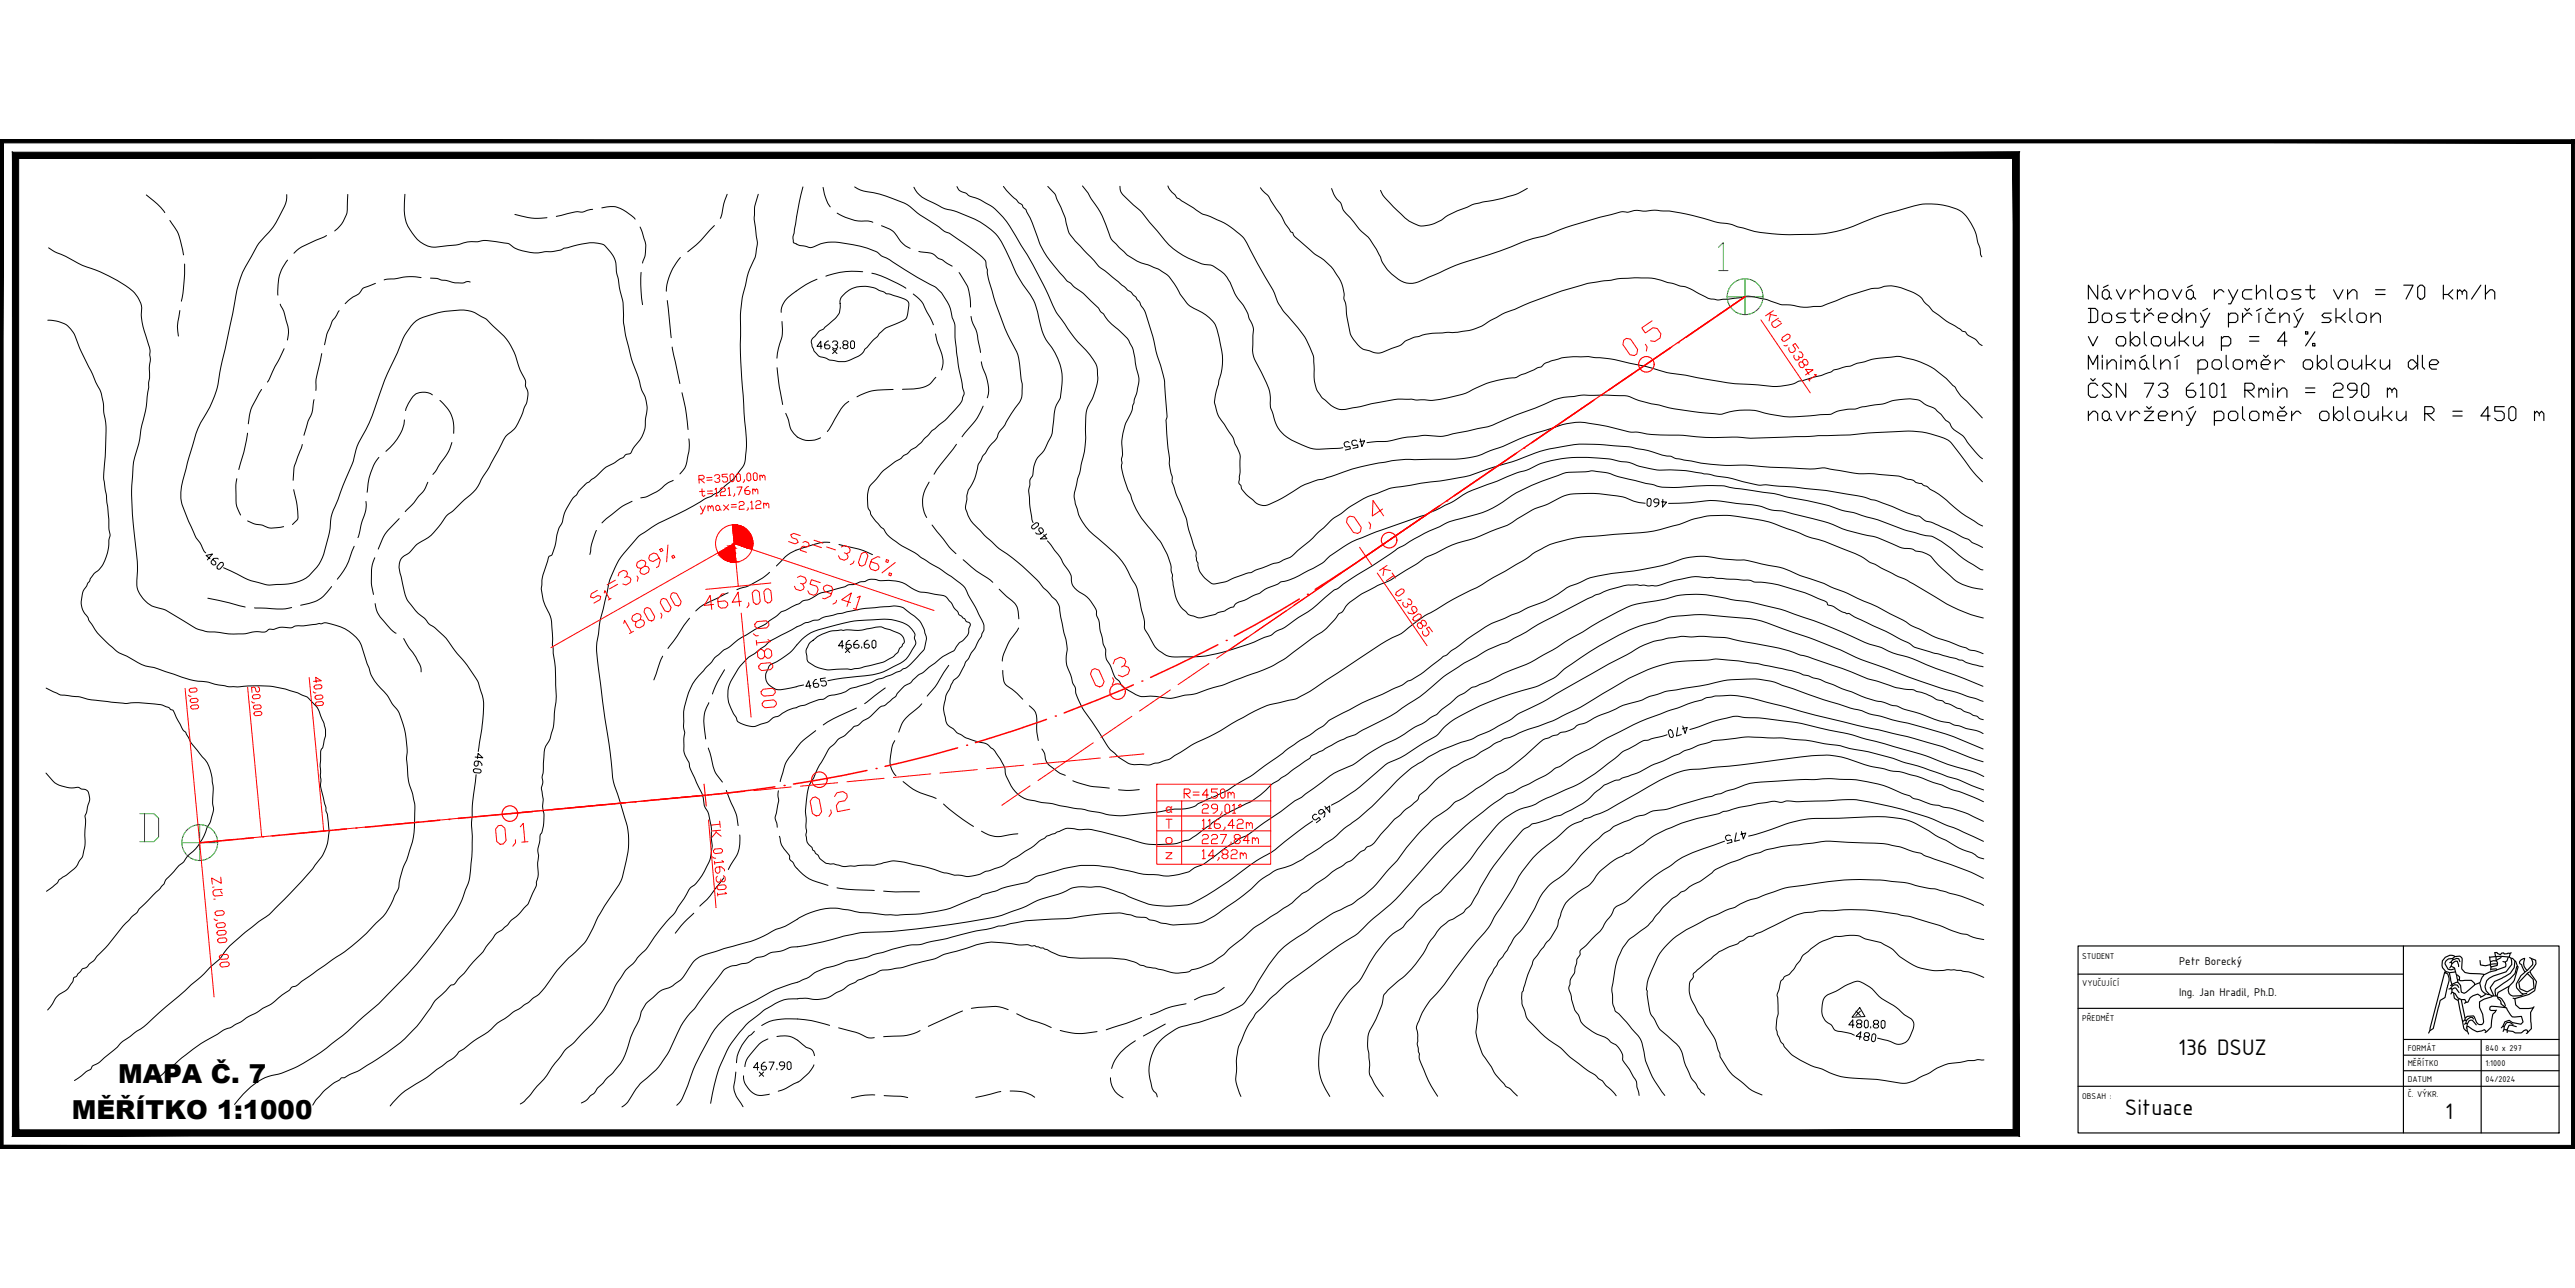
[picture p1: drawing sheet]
<svg xmlns="http://www.w3.org/2000/svg" width="666mm" height="333mm" viewBox="0 0 666 333" stroke-linecap="round" stroke-linejoin="round" font-family="sans-serif">
<defs><g id="words">
<text font-size="10.6" fill="#f00" x="208.5" y="212.4">0,2</text>
<g font-size="6.8">
<text x="30.6" y="280">MAPA Č. 7</text>
<text x="18.5" y="289.3">MĚŘÍTKO 1:1000</text>
</g>
<text font-size="6.6" x="445.2" y="219.4">475</text>
<g font-size="6.3">
<text x="563.4" y="272.9">136 DSUZ</text>
<text x="549.6" y="288.2">Situace</text>
<text x="632.5" y="289.3">1</text>
</g>
<g font-size="6.2">
<text x="346.4" y="117.5">455</text>
<text x="207.1" y="179.2">465</text>
<text x="430.4" y="191.9">470</text>
</g>
<g font-size="5.7">
<text x="125.9" y="201.1" transform="rotate(-90 125.9 201.1)">460</text>
<text x="478.7" y="270.6">480</text>
</g>
<g font-size="5.3">
<text x="210.3" y="91.4">463.80</text>
<text x="424.7" y="132.3">460</text>
<text x="215.5" y="169">466.60</text>
<text x="477" y="267.1">480.80</text>
<text x="193.7" y="278">467.90</text>
</g>
<text font-size="3.3" fill="#f00" x="301.5" y="210.3">α</text>
<g font-size="3.1">
<text x="563.6" y="249.5">Petr Borecký</text>
<text x="563.6" y="257.4">Ing. Jan Hradil, Ph.D.</text>
</g>
<g font-size="2.3">
<text x="538.6" y="247.9">STUDENT</text>
<text x="538.6" y="255">VYUČUJÍCÍ</text>
<text x="538.6" y="263.9">PŘEDMĚT</text>
<text x="622.8" y="275.7">MĚŘÍTKO</text>
<text x="622.8" y="271.7">FORMÁT</text>
<text x="642.9" y="271.7">840 x 297</text>
<text x="642.9" y="275.7">1:1000</text>
<text x="622.8" y="279.7">DATUM</text>
<text x="642.9" y="279.7">04/2024</text>
<text x="538.6" y="284">OBSAH :</text>
<text x="622.8" y="283.7">Č. VÝKR.</text>
</g>
</g></defs>
<!-- layer: Vrstevnice -->
<g fill="none" stroke="#000" stroke-width=".26">
<path d="M37.8 50.4a19.7 19.7 0 0 1 4.8 4.6M43.9 57l.5 .8a15.3 15.3 0 0 1 3.1 8.1M74.2 50.3a5.7 5.7 0 0 1-.6 3.1l-2.6 4.8-2.5 3a14.9 14.9 0 0 0-3.5 5.1 26.5 26.5 0 0 0-4.3 11.7l-3.8 18.3a26.8 26.8 0 0 1-5 13 32.4 32.4 0 0 0-2.5 7.4l-1.7 6a12 12 0 0 0-.1 9.2l2.5 5.7a6.2 6.2 0 0 0 1.6 2.7l1 2.1 .5 .5M90 50.3l-.2 3.2a8.2 8.2 0 0 1-3.2 6.2M104.7 50.2a18.1 18.1 0 0 0 .4 7.3 10.6 10.6 0 0 0 6 6.2 25.8 25.8 0 0 0 8.8-.9l2.1-.3h1.6l1.5-.3 5.2 .6a3.7 3.7 0 0 1 2.8 1.3 12.9 12.9 0 0 0 8.2 1 8 8 0 0 0 4.6-.9l.5-.1a29.1 29.1 0 0 1 7.2-1.3 4.4 4.4 0 0 1 4.3 2.4 7.5 7.5 0 0 1 1.6 5.4l.4 1.6 .3 2a22.4 22.4 0 0 1 1.1 9.4 60.1 60.1 0 0 0 3.1 12.1l1.5 5.1a9.2 9.2 0 0 1 1.1 7.5 8.4 8.4 0 0 1-2.9 7.1l-.9 1.6-.6 .4a1.6 1.6 0 0 0-1.5 .9l-.7 .3-1.7 1.2a10.8 10.8 0 0 0-4.6 3.5l-2.9 2.2a6.6 6.6 0 0 0-2.1 2.5 12.3 12.3 0 0 0-3.6 6.9 10.4 10.4 0 0 0-1.8 5.6l-.9 2.8-.2 .3a.72 .72 0 0 0-.8 .7l-.6 2.2a14.7 14.7 0 0 0-1.2 5.8 16.5 16.5 0 0 0 2.3 7 29.9 29.9 0 0 1 .6 7.4l.3 2.9a39.5 39.5 0 0 1 .6 8.9v3l-.3 2.2a17.9 17.9 0 0 1-1.6 8 5.3 5.3 0 0 0-1.2 4.2l-.2 3.7-.3 1.5a2.93 2.93 0 0 1-.2 2.5 19 19 0 0 1 .4 5.6 12.1 12.1 0 0 1-.3 6.2l-.4 .6-.2 1.9a6 6 0 0 0-.2 3.7l-.2 2.2a7.1 7.1 0 0 1-.4 4.4l-.1 1.1-2.2 4.7a25.4 25.4 0 0 1-4.6 4.4l-.7 .9-2 1.6a4.2 4.2 0 0 0-1.9 2.2l-1.5 1.7a8.1 8.1 0 0 1-2.3 2.9l-5.6 6.5-.4 .3-.9 .3-2.2 2.4a7.6 7.6 0 0 0-2.9 3.4 42.1 42.1 0 0 1-15.1 14.1l-3.2 2-3.4 1.5a1.7 1.7 0 0 1-1.5 .6l-.4 .4a18.1 18.1 0 0 0-6.9 6.5M133.2 55.4l4.2 1 4.1-.1M153.3 54.1l-1.4 .3a2.83 2.83 0 0 1-2.5 .3l-5.5 1.3M155.7 53.7a6.4 6.4 0 0 1 6.2 1l2.4 2M165.6 58.7l1 3a8.8 8.8 0 0 1-.4 6.3M184.8 58.3l-1.2 1.2a28 28 0 0 1-5.5 5.5l-.2 .1M188.1 50.2a22.8 22.8 0 0 0-1.6 6l-.2 .3M196.1 50.2a15.7 15.7 0 0 0-.7 8.7l.2 2.2a5.1 5.1 0 0 1 .1 3.3 10.1 10.1 0 0 1-1.8 5.1l-.6 2.1-.5 2.2a36.5 36.5 0 0 0-1.2 13.1 246.2 246.2 0 0 0 .8 19.8l.2 2.2a26.7 26.7 0 0 1-.2 11.4 16.2 16.2 0 0 1-4.8 5.3l-.8 .8a4.1 4.1 0 0 1-2.3 1.5l-.6 .5-.8 .2a111.8 111.8 0 0 1-12.7 6.6l-3.7 2.5a6.1 6.1 0 0 0-2.5 2.1 22.3 22.3 0 0 0-6 9.1l-.8 2-.9 4.4a56.4 56.4 0 0 0-2.2 13l1.6 13.1a277.4 277.4 0 0 1 2.8 20.7l2.9 9.5a20.6 20.6 0 0 1-.1 13l-.7 2.7-.7 1.5-3.7 5.4-2.2 3.8a18.3 18.3 0 0 1-6.2 9l-1.7 1.4a58.7 58.7 0 0 0-6.1 7.8l-.8 .8-1.3 .9-1.2 1.2-4.2 2.6-2.1 1.7-1.9 1.1-.9 .8a13.6 13.6 0 0 1-4.4 3.2l-3.9 3a1.72 1.72 0 0 0-1.2 1.1l-1.2 1.1-4.1 2.8a23.9 23.9 0 0 1-5.4 3.8 19.5 19.5 0 0 0-6.7 5.6"/>
<path d="M207.7 48.3l-.9 3.9-1.7 9.5 .2 1.1 1.6 .7 1.8 .3a2.31 2.31 0 0 0 2.7-.4 10.9 10.9 0 0 1 7.4-.4 20.6 20.6 0 0 1 8.5 2.5 3.3 3.3 0 0 0 2 1.2 125.4 125.4 0 0 0 12.9 7.7 12.4 12.4 0 0 1 4.1 7.8l.7 2.2a73.8 73.8 0 0 0 2.4 17.4l-.5 1.5a27 27 0 0 1-6.7 7.2l-1.1 .8-2 2.1a10.8 10.8 0 0 1-3.5 3l-1 1-.8 .4-1.1 .9a17.2 17.2 0 0 0-6.6 5.8 5.3 5.3 0 0 0-1.7 5.2 3.2 3.2 0 0 0 .7 2.7 2.24 2.24 0 0 0 .8 1.6l1.9 2.2 .7 .5a7.3 7.3 0 0 0 3.2 3.3l1.6 1.1 3.3 1.8 1.9 1.4 5.9 3.7a15.8 15.8 0 0 1 5.5 4.5l3.6 7a3.6 3.6 0 0 1 .5 4.4 2.24 2.24 0 0 1-.8 1.7l-1.1 2.1-.9 1.1-.8 1.7-.6 .6-1.6 3.4-.7 .7a5.6 5.6 0 0 0-2 3.1 4.5 4.5 0 0 0-1 2.6l-.4 2.3 .4 2.3a2.85 2.85 0 0 0 2 2.9l1.4 1.3a19.1 19.1 0 0 0 7 2.5l2.2 1.8a18.3 18.3 0 0 1 2.9 4.8 5.5 5.5 0 0 0 1.1 3.6 7.4 7.4 0 0 0 6.5 4.6l1.9 .5 2.7 .3 1.9 .5 10.2 1.7a20.1 20.1 0 0 0 10.2 .5l5.6-.6a23.3 23.3 0 0 1 6.5-.8l2.3-.6 1.1-.8 6.9-3a106.8 106.8 0 0 0 11.8-7.8l2.3-1.6a67.1 67.1 0 0 1 8.6-5.8l2.7-1.8 1.7-1.6a162.5 162.5 0 0 1 15.2-7.4l3.5-1.5 1.5-1.1 .9-.3 2.4-1.5 5.9-4.6a3.1 3.1 0 0 0 1.9-1.4l1.2-.7a57.6 57.6 0 0 1 10.2-6.7l6.1-2.5 2.5-1.3a30.8 30.8 0 0 0 10.4-5.3l5.6-2.4 5.6-1.1a64.8 64.8 0 0 0 19.2-4 20.2 20.2 0 0 1 9.4 .2l4.7 .3a16.4 16.4 0 0 1 5.5 1l5.5 1.1 4.3 1.9 6.3 2.1 2.5 1.2 3.6 1.3 2.5 1.3a55.8 55.8 0 0 1 8.5 4 18 18 0 0 1 5.3 3l6.3 3 8.1 2.8 .7 .5 1.9 .3 1.8 .7M212.9 48.5l.9 3.3 1 1.7M216.5 55.1a11.9 11.9 0 0 0 8 2l1.3 .4M221.1 48.3a8.6 8.6 0 0 0 4.8 1.5 40.8 40.8 0 0 1 8.8 3.1l1.9 1.6a33.8 33.8 0 0 0 6.4 4.2 6.9 6.9 0 0 0 2.8 1.8 63.1 63.1 0 0 1 8.9 6.6l.2 .4 .5 2.2a13.2 13.2 0 0 0 1.2 5.6 70.4 70.4 0 0 0 6.7 16.4l.8 5.9a10.8 10.8 0 0 1-.3 6.2l-2.2 3.2a20.4 20.4 0 0 1-3.3 4.9l-.6 1.5a16.5 16.5 0 0 0-3.1 4.1 13.6 13.6 0 0 0-2.5 6.2l-.7 1.5a5.2 5.2 0 0 0-1.3 3.9 4.4 4.4 0 0 0 .3 4.1 10.8 10.8 0 0 0 3.1 3.9l1.1 1.3a39.5 39.5 0 0 0 7.3 5.9 38.9 38.9 0 0 1 8.2 7.9l2 2.1a4.8 4.8 0 0 1 2.1 4.4l.8 4.2a13.4 13.4 0 0 1 .8 7.5 7.4 7.4 0 0 0 1.1 4l.3 .8a5.4 5.4 0 0 0 1 2.8 11.3 11.3 0 0 0 2.3 5.8l6.6 9.9a19.9 19.9 0 0 0 5 3.8l1.3 .2h2.5a4.1 4.1 0 0 0 2.9-.4h.8l2.8-1 5.7-3.6a85.9 85.9 0 0 0 12-6.4l4.5-2.5a17.2 17.2 0 0 1 6.4-2.1l2.4-.7a15.3 15.3 0 0 0 6.8-3.2l8.5-5.6a100.3 100.3 0 0 1 11.4-7.3 10.1 10.1 0 0 0 4.3-2.7 29.1 29.1 0 0 1 7.1-4.6l4.3-2.6a204.6 204.6 0 0 0 22.1-12.6 29.5 29.5 0 0 1 14.6-3.8l5.1-.4a50.5 50.5 0 0 0 11.8-1.3l4.9-1.3a26.3 26.3 0 0 1 16.5-1.8l6.7 1.1 8 2.9a16 16 0 0 0 4.8 1.7l6.3 2.4a18.8 18.8 0 0 1 6.8 3.4l1.6 .6 6 3.2 2.4 1 7.2 4.3a37.9 37.9 0 0 0 12.4 5.4M228 58.4a7 7 0 0 1 5 4 5.6 5.6 0 0 0 2.4 1.8M236.4 48.4a7.8 7.8 0 0 0 5 4l1.5 .8a15.6 15.6 0 0 0 4.6 1.6 27.6 27.6 0 0 1 8.8 4.5l1.8 1.8 .9 1.4 2.5 5.1a37.4 37.4 0 0 0 5.4 9.3l1 2.2 .8 3.3a15.2 15.2 0 0 0 3.8 8.1 15 15 0 0 1 1.8 11.9l-.2 .8a8.3 8.3 0 0 0-1.6 5.5l-.3 3.3-1.4 3a11.2 11.2 0 0 1-2.6 3.6l-.8 2-.2 1.6a2.38 2.38 0 0 1-.8 1.9l-.1 1.6a4.3 4.3 0 0 0 0 2.9l.1 2.4 .5 3.4 .3 .7M247.5 48.2a2.52 2.52 0 0 0 2.3 1.7l.8 .7a17.7 17.7 0 0 1 8.8 5.5 132.3 132.3 0 0 1 10.5 17.5l1.2 2.6a21.1 21.1 0 0 0 4.3 7.6l.8 1.2a30.6 30.6 0 0 0 4.7 5.5l1.8 2.4a5.4 5.4 0 0 1 1.2 4.1 13.5 13.5 0 0 1-2.2 7.5l-.3 .7a23.7 23.7 0 0 0-.6 8.7 23.1 23.1 0 0 1-1.2 6.4l-.4 2.2a23.3 23.3 0 0 0-1.3 6.3l.1 .7a16.6 16.6 0 0 0 2.8 6.7l1 1.1 2.2 1.9a30.9 30.9 0 0 1 7.1 7.2l2.4 4.5a23 23 0 0 1 1.8 7l.6 2.1 .1 1.5a2.87 2.87 0 0 0 1 2.6 8.7 8.7 0 0 0 2.8 4.2l.7 .4a5.3 5.3 0 0 0 4 1.2 36.6 36.6 0 0 0 15.8-2.5l4.1-1.4 2.7-1.2a3.7 3.7 0 0 0 2.5-1.3l1.3-.7a10.1 10.1 0 0 0 3.7-2.3l4.9-3.2 5.5-4.7 .7-.3a63.4 63.4 0 0 1 9.1-5.9l6.6-4.6 7-3.9 4-1.7a13.7 13.7 0 0 1 5.4-2.1l2.9-.8a24.6 24.6 0 0 0 10.3-5.1 63.3 63.3 0 0 1 14.8-6.1l4.3-.1a12.2 12.2 0 0 1 5.8 .3l2.7 1 9.3 2.1a7.2 7.2 0 0 0 3.5 .6l1.5 .1a84.3 84.3 0 0 1 13.1-.5l2.8 .7 7.2 1a26.6 26.6 0 0 1 6.4 1.3 78.5 78.5 0 0 1 14.9 3.6l2.1 .3 3.5 1.2a45 45 0 0 1 9.6 3.3l5.6 1.5a8.2 8.2 0 0 1 5.2 2.3l1.2 .9a37.2 37.2 0 0 0 8 5.6h.4M259.5 48.2l1.8 2.1 1.5 1.3 .6 .8 1 .5 .2 .6 .8 .7a47.2 47.2 0 0 1 3.7 9.1 38.6 38.6 0 0 0 7.1 9.5l.6 .3 .7 .8a32.7 32.7 0 0 1 6.8 6.1l.6 .8a2.53 2.53 0 0 1 1.3 1.5l2.4 2.4a10.7 10.7 0 0 1 4.5 5.8l.8 4.7 .6 1.9a10.8 10.8 0 0 1-1 6l-.8 3.3a16.6 16.6 0 0 0-2.4 11.4l-.2 1 .1 2.7a24 24 0 0 0 2.2 6.4 21.1 21.1 0 0 0 5.5 9.2 22.2 22.2 0 0 1 5 9.5v1a2.47 2.47 0 0 1 .3 2l.2 .7a11.8 11.8 0 0 0 2.5 7.2l1.5 1.4 2 .6a2.31 2.31 0 0 0 2 .1l1.3-.4a3.2 3.2 0 0 0 2.2-.7 7.2 7.2 0 0 0 3.4-1.4l.9-.2 .2-.5a3.6 3.6 0 0 1 2.5-1.2l2.4-1.2 1.3-.5a12.1 12.1 0 0 1 4.8-2.4l.3-.2a1.62 1.62 0 0 1 1.5-.6l2.6-.9 4.8-2.4a11.5 11.5 0 0 0 4.4-3.3l3.4-2.2a39.5 39.5 0 0 1 8.6-4l12.9-4.4 1.2-.7a50.1 50.1 0 0 0 9.5-5.1l7.7-2.9a40.3 40.3 0 0 1 8.2-3.1 27.8 27.8 0 0 1 15.1-3 28.2 28.2 0 0 1 8.8 1.1l2.7 .4a22.6 22.6 0 0 0 9.9 1.7 40.3 40.3 0 0 1 8.8 1l1.3 .1 2 .5a24.6 24.6 0 0 1 6.7 1.4l3.9 .9h2.8a177.3 177.3 0 0 1 24.9 3.2l1.3 .5a57.1 57.1 0 0 1 9.5 3.5l3.2 .9a4.4 4.4 0 0 0 3 1.5l5 2.2 3 1.6a5.8 5.8 0 0 1 3 1.6l2.4 1.1M271 48.2l1.8 1.9 .5 1.2a25.3 25.3 0 0 1 3 8.4l.2 .6 1.6 2 4.9 5.1a6.9 6.9 0 0 0 2.8 2.6l6.1 5.2a10.2 10.2 0 0 1 3.4 4 5.6 5.6 0 0 1 1.4 2.9l1.5 4.9 1.1 5 .9 2.4a20.8 20.8 0 0 1 1.2 7.6l.5 5.8-.3 .9 .2 3.5 .6 5.8a18.4 18.4 0 0 0 .8 5.6 2 2 0 0 0 .3 1.9l1 3.1a29.5 29.5 0 0 1 3 8.4l1.8 5.5 .2 2.2 .4 .9a5.1 5.1 0 0 0 2.3 4.3 2.68 2.68 0 0 0 3.5 .8l1.8-.5 1.8-.8 3-1.1 1.3-.2 1.1-.7 4.2-1.5a15 15 0 0 0 5.8-2.6l3.9-3.3 4.7-4.4a13.4 13.4 0 0 1 4-3.1 30.7 30.7 0 0 1 10.2-5.4l1.1-.5a9.1 9.1 0 0 1 3.8-.8l12.7-1.9a35.3 35.3 0 0 0 9.9-2.7l7.3-2.2a44.8 44.8 0 0 1 20-4.1 61.8 61.8 0 0 1 11.5 1.2 27.7 27.7 0 0 1 6.8 1.7l.6 .1a2.79 2.79 0 0 1 2.1 .6l1.6 .3a58.5 58.5 0 0 0 16.6 1.5l6.4 .5 5.1 .2a32.4 32.4 0 0 0 9 0l6.3 1.1a21.6 21.6 0 0 0 6.4 .4l6.4 .6 2.4 .8 1.3 .2a3.5 3.5 0 0 0 2.3 1l.5 .4 .9 .3 .7 .7a29.5 29.5 0 0 1 7.1 5.4l2.1 1.5 4.4 2.6M280 48.1l1.4 1.8 .6 1.1a29.3 29.3 0 0 1 5.2 10.3 18 18 0 0 0 10.2 7.4 11.6 11.6 0 0 1 5.7 3.8l.7 .9a20.5 20.5 0 0 0 4 5.7l.5 .3a12.8 12.8 0 0 1 6 4.5 31 31 0 0 1 1.9 10.4l-1 5.1a8.9 8.9 0 0 0-.4 7.4l.5 1 2.6 3.9a5.5 5.5 0 0 1 1.5 3.1l.6 1a4.5 4.5 0 0 1 .7 3.4l-.1 4.7a1.31 1.31 0 0 0 .4 1.8 6.2 6.2 0 0 0 3.2 3.7 3.5 3.5 0 0 0 4.2 1l3.2-1.6 3-1.8a19.4 19.4 0 0 1 8-3.2 78.1 78.1 0 0 1 15.2-4.2l2.2-.5 3.6-.3 11.6-.1a22.4 22.4 0 0 0 10.2-2.2l1.1-.4a31.5 31.5 0 0 0 6.5-2.6l2.2-.9 6.7-2a18.3 18.3 0 0 1 11.4-.8l8 1.9h1.8a47.6 47.6 0 0 0 12.2 .9l1.2 .1a63.9 63.9 0 0 0 12.8 .3l3.5 .3 14.1-.4 11.6-.4 4.7-.5 7-.4a23.2 23.2 0 0 1 14.1 2.5l4 5.1a31.1 31.1 0 0 0 4.5 5.4M289.7 48.2l.1 1.1a17.5 17.5 0 0 0 5.1 5.2l4.4 5.2a21.3 21.3 0 0 0 12.3 8.7 6.4 6.4 0 0 1 4.8 2.2 13.9 13.9 0 0 1 3 5.2l.3 .7a14.4 14.4 0 0 1 3.2 5.2l.1 .4a5.6 5.6 0 0 1 1.1 4.7v2.3a6.8 6.8 0 0 0 .7 4.4 29.1 29.1 0 0 1 3.7 8.4l.1 3.5 .5 1a10.6 10.6 0 0 0 3 6.1 21.9 21.9 0 0 0 8.4 3.6l6.8-.3M302.1 48.1a4.4 4.4 0 0 0 1.8 2.3l.6 .8 5 3.1a7.8 7.8 0 0 0 3.6 1.7 21.9 21.9 0 0 1 8.9 6l5.2 9.5a27.2 27.2 0 0 1 3.6 7.1l1.3 2a28.6 28.6 0 0 1 7.5 11l.2 1 .1 2.9a8.3 8.3 0 0 0 3.6 8.7 5.1 5.1 0 0 0 5.5 1.4l5.8-1.2a34.4 34.4 0 0 1 7.8-1.2h2.4l1.5 .2h2a11.6 11.6 0 0 0 5.9-.5 18.5 18.5 0 0 0 6.5-2.2 29.5 29.5 0 0 1 11.4-3.1l5.8-2.6a1.42 1.42 0 0 0 1.2-.8l2.3-1a25.3 25.3 0 0 1 11.2-.7h1a36.3 36.3 0 0 1 7.8 1.4l3.8 .8a49.9 49.9 0 0 0 11.6 2.5 83.3 83.3 0 0 0 17.7 2.3 18.1 18.1 0 0 0 9.7-.5l.9-.5a37 37 0 0 0 9.4-2.9l2.8-.8 1-.1 .9-.4a36 36 0 0 1 9.7-1.9l1-.2a16.8 16.8 0 0 1 8.5 2.2 26.6 26.6 0 0 1 6.5 5.3l.4 .2a14.8 14.8 0 0 0 3.9 4.5l3.3 3.7"/>
<path d="M326 48.5l1.2 1.4a3.7 3.7 0 0 1 1.5 2l2.5 3.6 1.2 2.3 1.5 2.2 .4 .1 .6 1.1 5 4.4a14.5 14.5 0 0 1 7.6 9.5l.2 1.3a2.43 2.43 0 0 0 .4 2.1l.1 .9a22.2 22.2 0 0 0 .9 6 8.3 8.3 0 0 0 3.8 5l1.3 .3a4.5 4.5 0 0 0 5-.3l.8-.3a5.5 5.5 0 0 0 2.8-1.3 8.6 8.6 0 0 1 4.3-1.8l1.6-.6 1.8-.2 4.3-.3a18.5 18.5 0 0 0 9.2-2.1l.8-.5a41.2 41.2 0 0 1 7.8-3.7 111.8 111.8 0 0 1 16.4-5.8l1.7-.5a69.1 69.1 0 0 1 17.3-1.3l6.3 1.9a10.8 10.8 0 0 1 5.2 2l2.3 1.2 2.5 .5 6.1-.7a5.7 5.7 0 0 1 4.3 .1l2.1 .4a11.2 11.2 0 0 0 6.3 1.5l3.5 .5 2.5-.2a6.3 6.3 0 0 0 4.2-.9l1.7-.5a52.4 52.4 0 0 1 9.9-3.3h.9a8.9 8.9 0 0 1 7.6 .5 6.7 6.7 0 0 1 4.5 3.3l1.3 1.1a5.4 5.4 0 0 0 2.2 2l2.1 1.6 3.4 2 .6 .6 1 .4a2.07 2.07 0 0 0 1.5 1.2l1.1 .7 .8 1 .8 .5M344.4 48.8a7.6 7.6 0 0 0 2.4 3.8l.7 1.7 2.8 3.2a13.7 13.7 0 0 0 3.6 3.8 22.8 22.8 0 0 1 3.7 6.6 11.8 11.8 0 0 0 6.2 5.3 6.1 6.1 0 0 0 4.4-.9l2.8-1.2a66.1 66.1 0 0 1 14.1-5.2l5.8-2.1a43.2 43.2 0 0 1 9.3-3.1l4.9-1.9 8.8-2.6 5.5-1.4h1.8a5.5 5.5 0 0 1 3.8-.2h.7a10.9 10.9 0 0 1 4.5 0 48 48 0 0 1 13.4 2.7l1.5 .3a10.1 10.1 0 0 1 4.4 1.1l1.4 .3a34 34 0 0 0 12 1.7l4.5-.1a34.5 34.5 0 0 0 16.1-3.8l1.4-.6a83.8 83.8 0 0 1 13.2-3.5 16.5 16.5 0 0 1 9.4 2.1 13.3 13.3 0 0 1 4.1 8 7.1 7.1 0 0 1 .8 3.3l.2 .3M395.1 48.7a25.1 25.1 0 0 1-10.4 3.4l-2 .4a7.1 7.1 0 0 0-3.2 1.1l-2.6 .9-2.4 1.2a9.9 9.9 0 0 1-7.6 2.6l-1.8-.8a40 40 0 0 1-7-6.5l-1-1.8M12.6 64.1l1.5 1 2.9 1.2 4.3 2.3a38.6 38.6 0 0 1 13.5 7.1 6.2 6.2 0 0 1 1.7 5.7 42.1 42.1 0 0 0 2.3 9l.1 2.4-.3 2.4 .1 2.5-.5 3.7a40.4 40.4 0 0 1-1.8 9.6 33.3 33.3 0 0 1-1.9 8.5 71 71 0 0 0 .2 18.4 51 51 0 0 1 .7 13.5 7.7 7.7 0 0 0 6.8 6.1l7.5 4.4a13.6 13.6 0 0 0 7 1.6 22.3 22.3 0 0 0 9.2-.1h1.2a2.34 2.34 0 0 0 2.6-.7l.9 .1a6.7 6.7 0 0 1 4.6-.5 4.7 4.7 0 0 1 3.3-.5l5.1-.7a3 3 0 0 1 2.1 .3 10.6 10.6 0 0 1 7.8 5.5l2 5.8a10.6 10.6 0 0 0 3.9 6.1l.8 1 1.2 2.1a9.5 9.5 0 0 1 2.9 5.4 22.2 22.2 0 0 1 .9 9.1l.2 1.8a16.6 16.6 0 0 0 1.4 7.2 26.7 26.7 0 0 1 .3 9.8 36.1 36.1 0 0 1-2.9 9.4l-.9 3.6a5.4 5.4 0 0 1-1.2 3.4 14.2 14.2 0 0 1-4.8 7.1 54.1 54.1 0 0 1-12.3 10.1l-7 5a5 5 0 0 1-2.6 1.5l-.6 .8-1.8 1.1-2.9 2.4-6.4 3.6-1.5 1.1-2.7 1.5-1.7 .5-1.5 1.1a52.4 52.4 0 0 0-11.6 8.1 4.7 4.7 0 0 0-2.3 1.9l-1.8 1.8M47.8 68.3a44.6 44.6 0 0 1-.9 9.6M72.5 78.6a17.4 17.4 0 0 1 2 8.1l-.2 1.2M74.4 67.3a11.8 11.8 0 0 0-2.5 9M84.5 60.9l-2.8 1.2a15.8 15.8 0 0 0-4.9 2.7l-.8 .7M97.1 73.3l-2 .8a2.42 2.42 0 0 0-2.1 1.7l-2.3 1.4-1.4 1.3M108.9 71.8l-1.4-.2h-2.4l-5.7 .8M111.3 71.9a4.6 4.6 0 0 1 2.9 .5l2 .3a7.6 7.6 0 0 0 5 .1l.4 .1M165.8 70.4l-.1 3.2 .5 5.2"/>
<path d="M172.6 77.7l1 9.6M176 66.6a14.7 14.7 0 0 0-3.7 8.7M211.3 72.2a25.6 25.6 0 0 0-8.3 5.6l-.3 .5a4 4 0 0 0-.6 2.5M218 76.4a7.8 7.8 0 0 1 9.9-1.1l1.4 .7 1.1 .1a14.1 14.1 0 0 1 4.5 1.9l.1 .2a6.9 6.9 0 0 1-.3 3.5 1.55 1.55 0 0 1-1.1 1.2l-1.9 .9a7.6 7.6 0 0 0-4.2 2.4l-.6 .9-1.2 1-1.8 2.1a4.4 4.4 0 0 1-2.8 2.3 6.4 6.4 0 0 1-5.8 .7l-.8-.1-.7-.4a3.8 3.8 0 0 1-3.2-1.9l-.5-1.2a2.07 2.07 0 0 1 .3-2.3l.7-.7a2.94 2.94 0 0 1 1.9-1.5l.5-.6a10.7 10.7 0 0 0 3.6-3.7l.2-1.8a2.54 2.54 0 0 1 .7-2.6zM223.1 70.3a20.6 20.6 0 0 0-9.5 1.1M225.5 70.6a31.7 31.7 0 0 1 8.8 3.9M236.2 76l1.1 .9a8 8 0 0 1 2.5 3.8l1.6 3.3M237.7 65l.5 .1a5.3 5.3 0 0 1 3.7 .9 3.7 3.7 0 0 0 2.1 1.3l2.3 1.5M248.1 70.5l1.1 1.7a11.4 11.4 0 0 1 1.8 7.2M12.4 82.8a8.8 8.8 0 0 1 5.1 1.5l.8 .8a8.6 8.6 0 0 1 1.9 3.8l4.6 9.9a15.7 15.7 0 0 1 2.1 8.3l.3 1.1a47.6 47.6 0 0 1-.2 12 29.7 29.7 0 0 0 .6 8.6l.6 5.5v2.7l.3 1.3-.2 .8a13.2 13.2 0 0 1-2.3 7.7l-.3 .5a7.9 7.9 0 0 0-2.8 3.3l-.5 .9a6 6 0 0 0 .4 8.2l.2 .8a27.7 27.7 0 0 0 7.8 8.3l2 .9 1.9 1.1a10.1 10.1 0 0 0 5.1 1.8l5.2 1.7a23.8 23.8 0 0 0 8.9 2.1l1.6 .5a22.1 22.1 0 0 0 5.9 .7 30 30 0 0 1 18.1 2.6l2.6 2.8 .8 2.1a9 9 0 0 1 1.3 5.2l-.7 2.9-.6 1.2v8.2a9.2 9.2 0 0 0 .8 3.7l.8 3.7a13.7 13.7 0 0 1-2.3 12.8l-.7 .9a88.7 88.7 0 0 1-9.6 10.4l-.7 .8a13.2 13.2 0 0 1-4.3 3.4l-1.7 1.4a30.1 30.1 0 0 0-8.1 7.9l-2.8 2.6a27.7 27.7 0 0 1-4.9 4.4l-9.8 8.7a24.6 24.6 0 0 1-5.1 4l-1.7 1.3a6.4 6.4 0 0 0-2.4 2.1l-4.7 3.9-.9 .6a1.57 1.57 0 0 0-1.3 1.3l-1.2 .6-1.2 1.1-1.8 1.2M46.5 80.3l-.2 1.6a9.8 9.8 0 0 0-.2 5M73.5 90.2l-4.3 8.6"/>
<path d="M83.2 91.4l-.7 3.5a15.8 15.8 0 0 0-.8 6.1M87.7 80.3l-1 1.9a3.3 3.3 0 0 0-1.2 2l-.3 .7a9.7 9.7 0 0 0-1.3 4.2M173.9 89.7l2 9.5M201 95.1l.6 5 .8 4.5M202.3 83.1v.8a8.8 8.8 0 0 1-.6 5l-.7 3.7M242 86.3l.5 2.4a8.5 8.5 0 0 1 1 7M242.1 97.6a6.2 6.2 0 0 1-5.8 3l-2.9 .1M251.2 81.8a7.8 7.8 0 0 0 1.2 3.4l1.2 5.9M253.8 93.5l.2 1a14.8 14.8 0 0 1 1.7 7.4l-.3 1M64 112l-.9 4.9-1.3 4.5M67.6 100.7l-2.7 5.2-.7 3.7M78.2 114.9l-2.1 5.9-.3 3.4"/>
<path d="M81.2 103.3l-.2 1.1a8.1 8.1 0 0 1-1.3 4.5l-1.1 3.7M98 118.3a15.1 15.1 0 0 0-3 9M104.6 108.6a11.8 11.8 0 0 1-4.8 8.1M111.8 102.1a3.8 3.8 0 0 0-5.4 1l-.8 1.2-.7 1.9M113.8 103.5a9 9 0 0 1 3.5 8.5M116.9 114.4a14.3 14.3 0 0 1-3.2 5.7l-1.7 2.6M176.4 101.5l.9 4 .7 5.6M178.2 113.5a19.7 19.7 0 0 1-1.1 7.5l-1.2 1.5M203.2 106.9l.8 1.8a5.5 5.5 0 0 0 8.2 4.5M219.5 103.8l-.3 .2a10.6 10.6 0 0 0-3.3 4.4l-1.9 3.2M231 100.7l-5.5 .4-3.8 1.5M247.4 114.9l-5.1 6.6-.7 1.1"/>
<path d="M254.3 105l-1.1 2.3a19.3 19.3 0 0 1-3.7 4.7l-.7 .9M353.6 114.5l3.9-.3a13.6 13.6 0 0 0 5.2-1l3.9-.4a14.5 14.5 0 0 1 5.9 0l9.7-2a19.9 19.9 0 0 0 7.5-2.5l9.8-3.8a15.7 15.7 0 0 1 7.6-2l2.6-.4 9.2 .2a6.9 6.9 0 0 1 4.5 1.1l4.4 1.1a92.2 92.2 0 0 0 17.6 2.6 18.4 18.4 0 0 1 12.3 0 35.4 35.4 0 0 0 13.1 .1l2.7-.1a11.8 11.8 0 0 1 6.3-1.3l1.9-.6 3.3-.5a15.8 15.8 0 0 0 5.1-1.2 12.8 12.8 0 0 1 6.5 .1l1.6 1.1 2.4 1.1 1.5 1.3 1.2 1.6a2.4 2.4 0 0 1 1.5 1.7l.6 .7a7.6 7.6 0 0 1 3.8 3.7 15.9 15.9 0 0 0 3.6 3.8M61.3 123.8l-.3 1.6v2.4a7.8 7.8 0 0 0 1.2 5.4M64.1 134.7a8.2 8.2 0 0 0 3.8 1.1l.7 .3a5.1 5.1 0 0 0 4 .2l.8-.1M76 126.6a25.2 25.2 0 0 1 1 7.6l-1.4 1.4M94.7 129.7l-.1 2.2-1.1 3.3-.9 3.8M103.3 134.1l-3.4 3.5a14.5 14.5 0 0 0-2.1 4.4M110.7 124.7a8.6 8.6 0 0 1-2.8 4.1l-.8 1.1-2.3 2.4M154.3 137.1l-.5 1.2a17.6 17.6 0 0 0-1.2 5.1M163.5 129.6a30.5 30.5 0 0 0-7.8 5.6M174.1 124.2a8.7 8.7 0 0 0-3.5 2.5l-1.6 .8a6 6 0 0 1-3.3 1.2M240.3 124.7a8.3 8.3 0 0 0-.6 9.1"/>
<path d="M241.1 135.7l2.9 3.7a15.2 15.2 0 0 0 3.3 3.8M266.9 136l1.1-.8h.4l.2 .3v.4l-1.1 .9-.5-.1-.2-.3zM267.9 137.7l.2 .3 .9 .1 .8-.6 .1-.4-.4-.6h-.5l-.3 .2v.4l.6 .8M270.7 138.1l-1.6 1.2h1.7l-.8-1.1M425.5 130.1a15.6 15.6 0 0 1-5.8-1.6 41.6 41.6 0 0 0-14.3-.5l-1.5 .5a35.3 35.3 0 0 1-7.6 3.4l-3.9 2.3a13.6 13.6 0 0 1-5.4 2.6l-1.4 .6a66 66 0 0 1-10 3.5l-4.1 2.1a13.5 13.5 0 0 0-5.3 3l-5.1 3.1a16.3 16.3 0 0 1-4.8 2.3l-.7 .4a24.4 24.4 0 0 0-7.5 5l-1.1 1.6a1.66 1.66 0 0 0-1.3 1.3l-1.6 1.7a10.7 10.7 0 0 1-3.5 2.8l-6.1 4.5a31.8 31.8 0 0 1-12.1 6.1 57.9 57.9 0 0 1-10.1 3.5 17.7 17.7 0 0 1-6.5 1.6l-.8 .2a7.2 7.2 0 0 1-4.5 .2l-3-.3a5 5 0 0 1-4.3-.8l-2-1.1a3.2 3.2 0 0 1-1.7-2l-.9-.7-.7-1.4a8.4 8.4 0 0 0-1.6-3.4l-.3-1.5a4.4 4.4 0 0 0-.7-2.9l-.8-3.7a7 7 0 0 0-.9-3.6 2.49 2.49 0 0 0-.6-2.2 7.8 7.8 0 0 0-3.8-3.6 4 4 0 0 1-2.1-4.2l-.5-1-1.7-2.5a8.8 8.8 0 0 0-2.1-3.1l-1.9-2.4M431.6 130.2a68.9 68.9 0 0 0 10.7-.8l2.8 .2 4 .6a23 23 0 0 1 9.2 1.7l1.4 .1a53.2 53.2 0 0 1 9.2 2.1 30 30 0 0 1 7.6 2.6l5.3 1.5a27.1 27.1 0 0 1 9.5 3.3l3.7 .6a1.78 1.78 0 0 0 1.5 .5l1.9 .6a3.9 3.9 0 0 1 2 1.9l4 3.7a12.2 12.2 0 0 0 8.5 3.6M53.8 154.7l9.6 2.3M54.3 144.5l-1-.9 1.6-.4-1.3 1.6M56.5 144.6l-.3-.3-1 .1-.6 .8 .1 .5 .5 .4 .4-.1 .2-.2v-.5l-.8-.7M57 145.4h.5l.2 .2 .1 .5-.9 1-.5 .1-.2-.3-.1-.4zM57.8 146.8l3.6 1.6a15 15 0 0 0 5.4 2.2 7.9 7.9 0 0 0 4.8 .5 11.2 11.2 0 0 0 10.9-5.2l.5-.8a23.9 23.9 0 0 0 2-6.6l.4-1.9a14.5 14.5 0 0 1 2-7.4l2.1-5.5a29.1 29.1 0 0 0 2.9-8.3l1.3-2.6a43.4 43.4 0 0 0 4.5-10.8 69.3 69.3 0 0 1 4.6-10.8 18.4 18.4 0 0 1 4.2-7.6 8.3 8.3 0 0 1 4.3-2.2 23.6 23.6 0 0 1 9.6-1.1 7.8 7.8 0 0 1 3.6 1.6 6.1 6.1 0 0 1 3 2.4 17 17 0 0 1 6.7 10.5l1.2 2.6a3.6 3.6 0 0 1 .6 2.6l.1 .2a5 5 0 0 1-.5 5.1 18.6 18.6 0 0 1-2.7 5.7l-2.2 1.9-4.1 7.8-2.1 3.3a10.2 10.2 0 0 1-4.4 5.2 25.6 25.6 0 0 1-4.7 4.2l-.3 .4a15.9 15.9 0 0 1-6.9 6.7l-.8 .6a8 8 0 0 1-3.2 2.9 4.4 4.4 0 0 0-.4 5.1l1 4.8a15.6 15.6 0 0 0 4.9 5.9 6.3 6.3 0 0 0 2.9 2.6l.7 .7a26.8 26.8 0 0 1 5 5.9 35.4 35.4 0 0 1 5.2 7.1l.4 .9a15.8 15.8 0 0 1 .9 9.5l-1.1 7.8M75.4 157.1l-2.3 .4-7.3-.3"/>
<path d="M85.8 151.7a9.7 9.7 0 0 1-8 4.8M91.6 141.3l-.5 1.2a16.7 16.7 0 0 1-3.9 7.3M96.9 144.2l-.4 1.1a11.8 11.8 0 0 0-.4 4.8l.5 3.6M97 156.1l.4 1.6a10 10 0 0 0 2.8 4l1.4 1.5 .8 .5M178.4 159.8l-5.6 7.9M188.3 153.3l-4.3 2.1a10.5 10.5 0 0 0-4 2.6M199.1 148a20.6 20.6 0 0 1-8.5 4.5M214.6 140.2h-.7a25.3 25.3 0 0 0-10.1 3.3l-3 2.8M217 140.8l1.4 .3a23.6 23.6 0 0 1 7.3 2.3M249.1 144.7l.9 .7a29.2 29.2 0 0 0 6.2 4.6l.6 .6M258.4 152.3l1.9 1.9a6.7 6.7 0 0 1 2.8 2.7l.4 3.1M11.9 177.9l2.8 1.3a2.31 2.31 0 0 0 1.9 .5l3.6 .4a61.3 61.3 0 0 0 11.6 1.7l1.1 .1a21.2 21.2 0 0 1 7.1 .1 7.8 7.8 0 0 1 3.9 1.1l.3 .4a.66 .66 0 0 1 .8 .6l2.3 4.6 .5 .5a23.1 23.1 0 0 0 3.9 5.7l.6 .8a9 9 0 0 1 2.6 6.5 16.3 16.3 0 0 1 .1 5.6l.1 .5a8.1 8.1 0 0 1-1.3 5.3 16.2 16.2 0 0 1-5.4 7.9l-.3 .4a3.5 3.5 0 0 1-1.8 1.9l-2.7 3a3.1 3.1 0 0 0-1.3 1.9l-6.3 6.3-.5 .9-1.6 1.3a64.3 64.3 0 0 0-6.6 7.9l-2.2 2.1-.9 1.2-1.2 1a2.87 2.87 0 0 1-1.8 1.2l-1.4 1.9-.7 .3a6.4 6.4 0 0 1-3.7 4.3l-1.1 1.1-.7 1.3-1.3 1.6"/>
<path d="M104.4 165.1l1.1 1.9a15.9 15.9 0 0 1 3.4 6v.7M171.4 169.7l-2.3 6.1M187.4 173.2l-1.8 3.1-1.3 3.1M193.6 170l1.7-1.1 2.8-2.1a6 6 0 0 1 2.5-1.8l4.2-2.2a17.4 17.4 0 0 1 5.4-2.3l.6-.2a1.92 1.92 0 0 0 1.7-.5 82.5 82.5 0 0 1 18.7-3.1h.6a3.9 3.9 0 0 1 2.8 1.2l.9 .8a7.7 7.7 0 0 1 4 7.1l-.2 1.2a2.51 2.51 0 0 1-1.3 2l-2.9 3.2a29.4 29.4 0 0 1-7.2 3.3l-1.2 .3a21 21 0 0 1-5.8 2 3.5 3.5 0 0 0-2.2 1l-2.3 .8a4.7 4.7 0 0 0-3.4 1.2h-.3a6.6 6.6 0 0 0-3.3 1l-1.7 .6a18.7 18.7 0 0 0-5.3 2 4.9 4.9 0 0 1-2.5 1.2l-.3 .3a3.9 3.9 0 0 1-2.8 1.3 5 5 0 0 1-5.2-.2l-.8-.4-.3-.7a10.3 10.3 0 0 1-1.8-8.9l.3-.7a18.9 18.9 0 0 1 4.6-6.3zM209.5 166.1a10.5 10.5 0 0 1 8.6-3.1l1-.2a18.2 18.2 0 0 0 7.4-.6 7.6 7.6 0 0 1 3.7 .6l1.7 .7a2.29 2.29 0 0 1 1.9 2.8l-.5 .8a1.86 1.86 0 0 0-1 1.5 9.3 9.3 0 0 1-3.9 2.6l-5.9 1.5-1.4 .2a2.16 2.16 0 0 1-1.9 .1h-2.8a8.2 8.2 0 0 1-7.6-2.2l-.1-1.2a3.4 3.4 0 0 1 .8-3.5zM214.1 176l3.9-.7 7.7-.8a22.7 22.7 0 0 0 8.7-4.1l2.1-3.3a1.58 1.58 0 0 0 0-2.1v-.2a1.17 1.17 0 0 0-.1-1.4 6.3 6.3 0 0 0-4.8-3 38 38 0 0 0-11.6 .3l-7.5 1.9a11.5 11.5 0 0 0-7.3 5.2 23.3 23.3 0 0 1-6.1 4.3l-.3 .6a3.4 3.4 0 0 0 .6 4.8l1.2 .7a4.5 4.5 0 0 0 2.7-.1l2.7-.5M229 177.9l-5.4 4M245.4 172l-3.5 5.6-2.1 2.4M259.4 173.3l.3 2.9a3.3 3.3 0 0 0 2.1 2l2.7 2.6M263.5 162.4l-.4 .7a15.4 15.4 0 0 0-3.9 7.8M512.9 177.4l-7.3-2.9-4.9-1.7-6-2.5-2.5-.8a25.8 25.8 0 0 1-6.1-2.3l-1.3-.3a26.6 26.6 0 0 1-6-2.4 142.7 142.7 0 0 0-19.6-7.3l-2.5-.6a41.8 41.8 0 0 0-9-1.6 31.7 31.7 0 0 0-14.2-.9 63.5 63.5 0 0 1-10.3 2.1l-1.2 .3a82.6 82.6 0 0 0-12.6 6.9l-3.4 1.9-4.4 2.8a60.8 60.8 0 0 1-11.8 5.6l-1.2 .5a39.2 39.2 0 0 1-8 3.6l-1.8 1.4-1.7 .9-2 1.7-2.6 2a3.6 3.6 0 0 1-2.1 1.5l-.5 .4a15.5 15.5 0 0 1-4.5 2.6l-3.2 2.2a56.2 56.2 0 0 0-12.4 7.3 23.5 23.5 0 0 0-7.9 4.5l-5.2 3.8-1.8 .9-3.6 2.8-6.4 4.5a12.1 12.1 0 0 1-4.5 2.6l-1 .9-1.1 .6-2.2 1.5a19.4 19.4 0 0 1-7.1 4.5l-1.1 .7a13.8 13.8 0 0 1-8.2 1.1l-1.3-.1a16.9 16.9 0 0 1-6.5-.9l-2.5-.5a30.1 30.1 0 0 0-18 1l-1.2 .3a7.5 7.5 0 0 0-4.4 2.1 32.4 32.4 0 0 0-8.5 2.3l-1.9 .6a3.2 3.2 0 0 0-2 .8l-4 1.5a30.6 30.6 0 0 1-12.6 3.1 66.6 66.6 0 0 1-13-.4h-1.3l-2.5-.6a16.8 16.8 0 0 0-10.3 .6l-2.4 1a21 21 0 0 1-7.1 3.5 31.5 31.5 0 0 1-10.6 4.2l-5.8 1.7a7.5 7.5 0 0 0-5.7 4.1l-.6 1a11.5 11.5 0 0 1-4.5 3.9 6.5 6.5 0 0 0-4.1 2.5l-.5 .4a7 7 0 0 0-2.5 3.3l-.5 1.7-.7 1.7a24.2 24.2 0 0 0-2.6 6.7 17.9 17.9 0 0 1-5.3 7.3l-1.1 1.4a5.4 5.4 0 0 0-2 2.2l-1.4 1.2a3.8 3.8 0 0 1-1.9 1.4M513 172.4l-.9-.2a13.9 13.9 0 0 1-4.5-1.5l-.9-.1-1-.4-5.2-1.3-5.2-1.5-1.5-1.1-6-3.1-8.2-3.7-1.2-.8h-.7l-1.4-.6-1.9-1.2-1.7-.6a.95 .95 0 0 0-.8-1l-1.7-.6a45.1 45.1 0 0 0-12-3.8l-2.7-.4a5.4 5.4 0 0 1-3-.5l-8.2-.5-1.7-.2h-2.3a10 10 0 0 0-5.3 .4l-1.8 .4-3.4 1.1a4.3 4.3 0 0 1-2.7 .2l-.9 .1-2.7-.3a16.9 16.9 0 0 0-7 1.2l-5.9 2.4-12.8 6.6-3 2-4.7 2.6-1.8 .5a24.9 24.9 0 0 0-6.4 3.3 56.8 56.8 0 0 0-13.3 9.3l-1.4 1.1-3.8 2.4a47.7 47.7 0 0 1-10.9 6.2l-2.4 1.3a37.1 37.1 0 0 0-8 4l-1.7 .7a2.08 2.08 0 0 0-1.7 1.3l-8.5 5.9a6.9 6.9 0 0 0-2.8 2.3 17.8 17.8 0 0 1-6 4 43.5 43.5 0 0 0-9.2 5.5l-3.6 2.7a3.2 3.2 0 0 1-2.5 1 7.1 7.1 0 0 1-3.5 .8h-4.5a16.5 16.5 0 0 1-6.1-1.4l-8.8-2.2a9.2 9.2 0 0 0-4-.2l-1.3-.2a4.5 4.5 0 0 0-3.9 .7l-3.2 1.1-.6 .6-1.4 .8-2.1 1.7-5.4 3.3a14.1 14.1 0 0 1-6.1 2.7 10.2 10.2 0 0 1-7.4 1.1h-.9l-3.5-.8a35.8 35.8 0 0 0-7.8-2.1 11.4 11.4 0 0 0-7.1-.3l-2.6 .6a12.9 12.9 0 0 0-4.5 .2h-1.8a6.2 6.2 0 0 1-3.5-.4l-1.8-.2a4.4 4.4 0 0 1-2.8-2.3l-1.4-1.4a1.2 1.2 0 0 0-.8-1.1 4.2 4.2 0 0 1-.7-3.4l-.1-2.7a24.7 24.7 0 0 1 1-9.8l1-1.5 1-2.5 2.7-4.7 2.5-2.6a11 11 0 0 0 4.1-3.4l1.1-.3 1.2-1.1 1.5-.8 3-2.8 1.3-.5 2.9-2.5a4.7 4.7 0 0 1 1.8-2.2l2.2-1.5a7.9 7.9 0 0 1 3.2-2.5l2-1.7a26.8 26.8 0 0 1 5.8-3.9 5.8 5.8 0 0 1 2.5-2.8l.9-1 .4-.8a2.74 2.74 0 0 1 .4-2l-.3-.6-.8-.3a1.26 1.26 0 0 0-1-1l-.2-.3a1.04 1.04 0 0 1-.9-1l-.9-1-.9-1.5-1.2-1.4a3.2 3.2 0 0 0-2.1-.6l-2.7-.5a8.6 8.6 0 0 1-5.8-2.3 13.4 13.4 0 0 0-6.6-.9 4 4 0 0 0-3.9 .3l-1.7 .3a4.7 4.7 0 0 1-2.7 .5l-.7 .5-4.4 1.2a9 9 0 0 0-4.5 1.9l-.9 .3a2.44 2.44 0 0 0-2 .9l-4.2 2a2.31 2.31 0 0 0-1.5 1.1l-3.6 2.6a36.4 36.4 0 0 0-9.1 5.8l-1.1 .5a15.2 15.2 0 0 0-3.6 3.6l-1.7 1.8a17.4 17.4 0 0 0-4.9 16 14.5 14.5 0 0 0 .1 5.9l1.1 2.3a7.8 7.8 0 0 0 1.4 3.5l1.9 4.1 .6 3.1 1.1 2.2 .7 3.7 .1 3.8a11.8 11.8 0 0 1-1.9 7.3l-1.4 2.1a5.9 5.9 0 0 1-2.2 2.2l-3.4 5.3a6.1 6.1 0 0 1-2 2.5 60.6 60.6 0 0 0-6.1 8.1l-2.3 2.2-.7 1a11.2 11.2 0 0 0-3.7 4.3l-1.1 1.6-.8 1.7a27.1 27.1 0 0 1-8.1 11.1l-2.7 2.8a11.2 11.2 0 0 0-3.3 3.7l-1.6 2a17.7 17.7 0 0 1-3.9 5 17 17 0 0 1-4.3 4.5"/>
<path d="M11.9 199.9a7.1 7.1 0 0 0 5.4 3.7l1.9 .1a1.66 1.66 0 0 1 1.9 .3 1.56 1.56 0 0 1 1.9 1.5l.2 1.3-.9 3.6a1.32 1.32 0 0 0-.2 1.5l-.2 4.1a12 12 0 0 1-.8 5.9l-.4 .5a8.7 8.7 0 0 1-4.4 4.4 3.2 3.2 0 0 0-1.6 1.6l-2.7 2M183.2 193.4l.7 2.4a9.8 9.8 0 0 0 3 6.4M183.3 181.7a9.4 9.4 0 0 0-1.1 7.1l.3 2.3M211 188.9a15.7 15.7 0 0 0-5.6 5.4l-1.3 1.6a20.1 20.1 0 0 0-2.3 6.2M221.5 183.1l-1.2 .5a36.1 36.1 0 0 0-7.4 3.8M231.4 191.5a11 11 0 0 0-1.1 6.3l.5 1.5 .9 1.3M238.4 182l-1.5 1.4a9.5 9.5 0 0 0-4.4 5.9M266.2 182.5a4 4 0 0 1 2 4.3v2.5l.4 2.2M269.5 193.7l.7 1.2a3.8 3.8 0 0 0 2 3.5 7 7 0 0 0 3.3 2.1M431.2 190l-4.6 1.3a5.1 5.1 0 0 0-3.5 1.3l-1.9 1.1a5.4 5.4 0 0 0-2.7 1.7l-2.5 2a41.3 41.3 0 0 1-13 7.7l-3 1.3-3.8 2a17.3 17.3 0 0 0-9.9 6l-5.3 6.9a46.1 46.1 0 0 1-5.8 6.4l-2.5 2.8-3.8 2.9a14.8 14.8 0 0 0-3.8 3.9l-1.8 1.9a4.6 4.6 0 0 1-2.2 1.7 28 28 0 0 0-7.9 10 12.6 12.6 0 0 1-4 5.1 28.6 28.6 0 0 0-5.5 9.2 16.3 16.3 0 0 0-2.4 12.4l.6 2.1 2.1 3.8M437.1 188.6l1.2-.3a40.6 40.6 0 0 1 11.2-3.1l3 .4a40.2 40.2 0 0 1 8.6 .8 47.3 47.3 0 0 1 9.6 1.8l7.3 1.5 4.7 1.4a143.5 143.5 0 0 1 21.1 6.5l7.1 2.1 2.2 1.1M513 189.7l-1.9-.8-2.5-.5-1.9-.8-1.3-.2-1.2-.6-2-.3-1.9-.5a44.6 44.6 0 0 0-8.2-2.8l-1.5-.7-1-.1-2.5-.8-1.9-.4-2.6-.7-11.6-4.7-2-.5-1.2-.6-1.3-.2-1.2-.5a118.3 118.3 0 0 0-20.9-3.6l-10.6 .7-3.9 .8a42.9 42.9 0 0 0-8.6 3.5l-6.8 4a89.6 89.6 0 0 1-12.2 6.7l-8.1 2.9-3.6 1.7-1.6 .4-2.7 1.3-5 3.3-3 1.3a36.3 36.3 0 0 0-10 7.7 2.46 2.46 0 0 0-1.5 2l-6.1 5.1-3.6 4-1.6 2.1-1.1 .8a1.9 1.9 0 0 0-1.6 1.1l-.9 .4-2.1 2.1-1.5 .7-1.3 1.1-2.3 1.3-2.1 1.7-2.2 1.4a12.2 12.2 0 0 1-3.8 2.7l-2.4 2.3-10 6.5-2.9 2.7a25.3 25.3 0 0 0-5 4.3 17.5 17.5 0 0 1-7.7 3.7l-.6 .2a7.2 7.2 0 0 1-4.6 .6l-4.4-1.2-2.3-.3-1.6-.4a10.9 10.9 0 0 0-5-1.6l-2.7-.3h-5.2a22.2 22.2 0 0 1-8.6-.8l-3.7-1.8h-.8l-1.5-.6-.6 .1-1.3-.4-2 .1-2-.3a19 19 0 0 0-11.7 1.2l-5.8 1.5-2.3 1.2-5.8 1.4a12.3 12.3 0 0 1-4.5 1.1l-4 .6-1.1 .7-4.7 1.8-.7 .6-1.9 .8-1 .9-2.3 1.1a7.8 7.8 0 0 1-7 1.2l-2.3 .1a10.4 10.4 0 0 0-7 1.9l-2.1 1.2-.9 .8a29.5 29.5 0 0 0-11.3 16.2l-1.5 7"/>
<path d="M513 193.7a113.3 113.3 0 0 0-19.5-6.7l-4-.9-4-1.1a13.7 13.7 0 0 1-4.4-1.4l-2.5-.5-6.9-2.2-9.8-3.4a22 22 0 0 0-12-1.8 24.6 24.6 0 0 0-8.2 1.3l-10.6 1.7-4.9 1.6a11 11 0 0 1-4.4 1.5l-2 .6-3.7 1.7a24.8 24.8 0 0 0-6.1 2.8l-.5 .2a2.68 2.68 0 0 0-2.2 1.1 9.1 9.1 0 0 1-3.7 1.2l-.2 .2a2.21 2.21 0 0 1-1.9 .7l-.9 .5a4.5 4.5 0 0 0-3 1.8 39 39 0 0 1-10.7 8l-9.4 6.3a4.3 4.3 0 0 0-2.4 1.8l-.8 .7a28.4 28.4 0 0 0-7.8 6.6l-2.7 3.1a39.5 39.5 0 0 1-5.2 6.4 28.8 28.8 0 0 1-10 8.8l-.9 .4a43.7 43.7 0 0 0-10.4 6.6 24.1 24.1 0 0 0-10.2 9.9l-1.1 1.8a28.4 28.4 0 0 1-4.6 6.8l-1.9 1a31.3 31.3 0 0 1-7.6 3l-4 1.1a13.7 13.7 0 0 0-9.2 6 12.2 12.2 0 0 0-.3 11.2l.6 .5 .3 1M513 197l-1.9-.6a127.5 127.5 0 0 0-23.3-7.2 377.2 377.2 0 0 1-27.4-6.8l-3.7-.9a28.4 28.4 0 0 0-15.7-1l-.8 .5a119.9 119.9 0 0 0-26.1 10.7l-3.1 2a44.3 44.3 0 0 0-7.7 4.6 3.3 3.3 0 0 0-2 1.2l-1.6 1-8.8 4.5a4.3 4.3 0 0 0-2.8 1.6 101.1 101.1 0 0 0-20.8 18.9l-2.5 2.8a57.9 57.9 0 0 1-10.3 9.8l-.6 .6a16.7 16.7 0 0 1-5.9 4.7l-9.2 6.5a65.5 65.5 0 0 0-12.1 10.4l-.7 .6a4.5 4.5 0 0 0-1.8 2.2l-.5 .7a29.8 29.8 0 0 0-3.5 7.7l-.4 2.8v2.8a9.1 9.1 0 0 0 1.2 6.4M513 181.3l-5.6-1.8a151.5 151.5 0 0 1-19.2-6.6l-2.8-1a50.6 50.6 0 0 1-9.3-3.9l-8.1-3.1-9.7-3.4a21.7 21.7 0 0 0-5.5-1.5l-5.8-.5a48.6 48.6 0 0 0-14.6 0l-4.1 1.3a36.8 36.8 0 0 0-12.1 4.8 94.8 94.8 0 0 0-11 7l-1.2 .9a8.6 8.6 0 0 1-3.5 2.5l-1.3 .7a18.3 18.3 0 0 1-5.5 1.8 65.9 65.9 0 0 0-18.5 8.2l-1.7 1.4a10.3 10.3 0 0 1-5.1 3.9l-1.2 .8a29.4 29.4 0 0 1-8.3 4.5l-5 4.3a42.2 42.2 0 0 1-9.5 6.6M513 186.1a2.33 2.33 0 0 1-1.7-.9l-1-.3-.8-.5-1.5-.5-.8-.6a4.5 4.5 0 0 1-2.5-1l-1.5-.5-.7-.6-1.7-.4a16.4 16.4 0 0 0-7.6-2.5 25.6 25.6 0 0 1-7.6-2.2l-2.5-.6a141.1 141.1 0 0 0-16-5.8l-1.3-.3-3.1-1.1-2.5-.7-11.6-2.2a14 14 0 0 0-5.2-.7 21.2 21.2 0 0 0-5.9 0 20.6 20.6 0 0 0-7.8 .8 18.6 18.6 0 0 0-7.8 3.2l-5.8 3-17.1 9.8-3.5 1.7a15.2 15.2 0 0 0-5.1 3.1l-5.2 2.7-3.6 1.6a9.7 9.7 0 0 1-3.6 1.3 37.7 37.7 0 0 0-9 4.1l-.5 .4a29.6 29.6 0 0 0-9 7.5 69.1 69.1 0 0 1-8.1 7.7l-3.3 2.3a69.8 69.8 0 0 1-13.3 9.4l-2.4 1a9.7 9.7 0 0 0-4.7 2.1l-1.6 1.1a52.7 52.7 0 0 1-9.8 7.7 13 13 0 0 1-8.2 3.7l-2.7 .1a10.1 10.1 0 0 1-4.5-.3l-2.5-.7a2.9 2.9 0 0 1-2.1-.8 8.5 8.5 0 0 1-4.2-.7l-.6-.1a8.3 8.3 0 0 0-3.9-.3l-2.7 .2a102.1 102.1 0 0 1-13 1.3 34.5 34.5 0 0 0-9.1 1l-3.2 .7-1.3 .1-1.9 .6a102.7 102.7 0 0 0-12.8 2.9l-3.8 .8a9.9 9.9 0 0 1-4.6 .7l-4.4 1-5 1.5-1.3 .5-3.8 .9a8.8 8.8 0 0 0-3.7 1.1l-1.3 .4a13.5 13.5 0 0 0-6.5 2.9l-2.4 1.1a35.2 35.2 0 0 0-11.3 4.8 22.5 22.5 0 0 0-8.7 5.4 18.4 18.4 0 0 0-4.2 6 46.6 46.6 0 0 0-4.7 10.7 11.8 11.8 0 0 1-2.3 4.6l-.6 .5M123.1 200.3a77.1 77.1 0 0 0-1 17.7 60.1 60.1 0 0 1-1 10.5l-.7 1.7a24.9 24.9 0 0 1-5 9.3 119.1 119.1 0 0 1-15 17.5l-2.4 2.5-4.1 3.5a90.5 90.5 0 0 1-15.4 11.9 28.9 28.9 0 0 1-9.1 3.4 19.8 19.8 0 0 0-8.7 7.3M187.9 204.4l2.5 6.1 .5 3M191.3 215.9a9.8 9.8 0 0 1-2.3 7.8l-.6 1.1M201.3 204.5l-.1 1a11.5 11.5 0 0 1-.7 5.8l.5 2.6M201.6 216.2l.4 1.8a8.7 8.7 0 0 0 2.1 3.1l.1 .2a1.58 1.58 0 0 0 .9 1.7 11.5 11.5 0 0 0 8.1 5.6l1 .3M233.6 202.1l.8 .6a15.4 15.4 0 0 0 6.9 3.4l.8 .3M244.1 207.9l3.3 2.7 4.4 3.1M253.9 214.9a7.7 7.7 0 0 0 7.2 .9l2.2-.2"/>
<path d="M277.5 201.9a25.9 25.9 0 0 0 9.4 1.9M294.7 204.2l-2.6 .2-2.8-.2M339.5 212.3l-7.1 5.3a28.5 28.5 0 0 1-7.4 5l-1.9 1.2a77.9 77.9 0 0 1-15.4 10 24 24 0 0 1-17.3-2.8l-1.6-.5a12.3 12.3 0 0 0-5.4-1.2l-1.1 .1a10.4 10.4 0 0 0-7.5 1.4l-1.1 .4a30.6 30.6 0 0 0-9.3 3.6l-3.2 1.1a23.4 23.4 0 0 1-6.5 1.7 206.9 206.9 0 0 1-32.2 3.6l-3.2 .6a89.4 89.4 0 0 1-15.1 3.2 11 11 0 0 1-4.9 1.3 6.9 6.9 0 0 1-3.7 1.3l-.9 .5a4.7 4.7 0 0 1-3.3 1.2l-.9 .3a5 5 0 0 0-4.5 2.9l-6.1 8a20.5 20.5 0 0 0-4.6 6.6 31.5 31.5 0 0 1-5 8.8l-2.9 2.8a17.6 17.6 0 0 0-5 6.2l-1.5 1.3M340.5 210.6l-.4-.1-.5 .4-.1 .5 .4 .5 .5 .1 .8-.6 .3 .5-1 .8M342.5 209.9l-.7 .6-.6-.1-.1-.7 .5-.4 .5 .1 .6 .7-.1 1-.3 .2M342.7 208.5l1.3 1.5-.1-1.6-1 .8M446.1 217.5l-2.8 1a29.5 29.5 0 0 0-11.1 5.3 49.5 49.5 0 0 0-11.3 9.1l-2.7 1.4-.9 1.1a6.9 6.9 0 0 1-2 3l-.3 .6a7.4 7.4 0 0 1-2.8 3.3l-1.9 2.2-1.3 1a1.12 1.12 0 0 0-.3 1.3l-.4 .6a1.68 1.68 0 0 0-.5 1.7l-.4 1a3.6 3.6 0 0 1-1.1 3l-.5 2.5 .5 1.3a12 12 0 0 0 1.5 4.9l.4 .5a5.1 5.1 0 0 0 2.4 3.5 12.6 12.6 0 0 0 4.5 2.4l1.4 1.2a4.9 4.9 0 0 1 3.2 4.7l1.8 2.4 1.8 3.2 .1 1.4 .6 2.1M452.3 216.2l5.7-1.7a30.6 30.6 0 0 1 13.6-2.9h4.1a66 66 0 0 1 13.9-.2l3 .5a23.7 23.7 0 0 1 8 4.1l2.7 1.2a25.8 25.8 0 0 0 7.2 3.6l.4 .2a3.1 3.1 0 0 0 2.2 1.1M513 207.3l-5.6-2.4-3-.9a12.9 12.9 0 0 0-4.3-1.7l-2.9-1.1a42.7 42.7 0 0 0-9-2.1l-6-1.4a26.2 26.2 0 0 0-16.6-2l-15.3 2.1-10.8 1.1a17 17 0 0 0-8.8 2.2l-12.2 6.8a35.9 35.9 0 0 1-6.9 3.3l-.8 .3a3.4 3.4 0 0 0-2 .9l-1.5 .5-1.4 .8-3.4 3.1a31 31 0 0 0-11 12.6l-5 7.8a17.3 17.3 0 0 1-4.6 6.2l-5.6 7.3-2.7 3.8-2 2.4a19.5 19.5 0 0 0-5.2 8.9 7.6 7.6 0 0 1 .2 4.1l.3 2 .3 .7-.1 .8a46.3 46.3 0 0 0 4.8 10M513 212.4a30.7 30.7 0 0 0-10.5-3.8 4.2 4.2 0 0 0-2.5-.5l-4.1-1.4a2.64 2.64 0 0 1-1.9-.9l-1.5-.5a34.8 34.8 0 0 0-16.7-3.8l-2.9-.2-5.8 .2a113.8 113.8 0 0 0-15.2 1.3l-3.4 1.2-2.1 .6-1.3 .6-1.4 .3-1 .4-8.1 2.2a19 19 0 0 1-7 1.6 9.4 9.4 0 0 1-4.1 1.4l-2 .9a11.7 11.7 0 0 0-5.1 2.6 6.5 6.5 0 0 0-2.8 2.2l-1.7 1.3-2.6 2.6a28.7 28.7 0 0 1-8.4 8 18 18 0 0 0-4.2 6.7l-1.8 3.1a15.8 15.8 0 0 1-3.2 3.9l-1.8 3.2-1.2 1.8-1 1-1.5 2.5a28.8 28.8 0 0 0-4.1 10v.7a13.8 13.8 0 0 1-.3 5.1l.3 2.1 1.2 3.5 2.1 3a18.6 18.6 0 0 0 3.8 5.2l.2 .3 1.3 .7 1.8 1.9M513 217.5l-6.4-3-4-1.5a87.3 87.3 0 0 0-22.4-6.2l-14.9 .5-3.5-.1a3.2 3.2 0 0 1-2.8 0 75.6 75.6 0 0 0-11.8 2.4l-1.4 .2-.9 .5a60.3 60.3 0 0 0-13.9 4.1 18.8 18.8 0 0 0-6 3.8l-3.5 2.3-1 .3-4 2.3a12.4 12.4 0 0 0-3.6 3.4l-.8 1.2a6.2 6.2 0 0 1-2.7 2.2l-2.3 1.6a9.4 9.4 0 0 0-3.7 5.9l-.3 .6-.1 1.1a12 12 0 0 1-2.3 4l-.8 .7-2.7 3.7a2.66 2.66 0 0 0-.9 1.9l-1.1 2.6-1.4 4.4a8.8 8.8 0 0 0 .8 5.8l.2 .6a30.4 30.4 0 0 0 8.8 8.1l.6 .5a55 55 0 0 0 8.8 7l.5 .5a4.4 4.4 0 0 1 2 1.9l1.7 1.4 .8 1.1M513.1 204.2l-3.2-1.1a21.3 21.3 0 0 0-6.1-2.3 101.8 101.8 0 0 0-12.6-4.1l-1.5-.6-6.4-1.7-4.9-.9a19.3 19.3 0 0 0-6.5-1.2 47.9 47.9 0 0 0-9.8-1.3l-9.9-.5-9.1 1-3.9 1.2-1.5 .7-2 .7-1.4 .8-6.4 2.7a33.7 33.7 0 0 1-8.4 3.6l-.7 .5a8.8 8.8 0 0 0-4.4 1.8l-1.4 1a20.7 20.7 0 0 1-8.1 5.6 6.5 6.5 0 0 1-3 1.1l-1.6 .7-3.9 1.1-1.8 1.1a5.1 5.1 0 0 0-2 2l-1.1 1.2a56.7 56.7 0 0 0-9.3 13.7l-.9 1.4a5.9 5.9 0 0 1-2.3 2.8 3.2 3.2 0 0 1-2.2 1.8l-1.4 .8a11.9 11.9 0 0 0-4.7 4.6l-1 1.3a26.9 26.9 0 0 1-6.3 8.6l-1.3 1a18.5 18.5 0 0 0-4.2 4l-.1 .4a20.9 20.9 0 0 1-3.5 8.8 12 12 0 0 0-.2 6.5l.2 4.9a25.1 25.1 0 0 0 3.5 5.6"/>
<path d="M179.5 236.1l-2.5 2.4-2.3 2.8M187.2 226.9l-2.8 3.8a14.6 14.6 0 0 1-3.3 3.5l-.1 .1M216.5 229.6a51.2 51.2 0 0 0 9.6 .6M228.6 230.4l3 .2h6.2M513 227.1a127.6 127.6 0 0 0-15.5-6l-.6-.5-2-.4a30.9 30.9 0 0 0-12.3-2.2l-4.6-.2a22.8 22.8 0 0 0-9.1 .2l-3.4 .4a39.6 39.6 0 0 0-9.1 1.5l-1 .5-3.3 .9-2.1 .9a26.7 26.7 0 0 0-6.8 3 17 17 0 0 1-5.7 3.8l-.5 .3a3.2 3.2 0 0 1-2.2 1.3l-.6 .6a24.5 24.5 0 0 0-6.8 6.9l-.4 .3a29.6 29.6 0 0 1-5.8 4.7 19 19 0 0 0-4 11.1 5.8 5.8 0 0 0-.1 3.4 6.7 6.7 0 0 0 .9 4l.8 .6 3.3 3.9a8.2 8.2 0 0 1 3.1 5.9 20.5 20.5 0 0 0 4.1 9.4l1.3 1.8M513.1 234.1a45.3 45.3 0 0 0-9.2-3.3l-3.4-1a29.5 29.5 0 0 1-7.1-1.5 78.4 78.4 0 0 0-26.6 .6 32.5 32.5 0 0 0-11.9 3.2 19 19 0 0 0-6.6 2.7l-2.9 1.1a84.3 84.3 0 0 0-11.8 6.2l-3 2.8a15.9 15.9 0 0 0-3.5 6.3l-1 2.9a2.61 2.61 0 0 0-.1 2l.3 3.1a6.8 6.8 0 0 0 .9 3.4l.9 1.3a7.2 7.2 0 0 0 3.2 3.9 11.7 11.7 0 0 1 3.5 3.8l.2 .4a29.8 29.8 0 0 0 2.8 7.2l1 1.2 1.2 1.9 .9 .9M306.8 259.5l-1.8 .4a27 27 0 0 0-6.8 2.3l-.6 .2M316.7 255.3l-1.5 1.1-1.7 .6a11.1 11.1 0 0 0-4.6 1.5M513.1 242.9l-3.6-.9a3.4 3.4 0 0 0-2.2-.6l-.4-.1a84.6 84.6 0 0 0-11.6-3.9l-1.3-.4-1.4-.2a59.2 59.2 0 0 0-19.4-1.3 13.8 13.8 0 0 0-4.7 .4l-1.8 .1-2.7 .8-8.4 4.1-1.3 .5-.8 .6a3.1 3.1 0 0 0-2.5 1.1l-1 .4-.5 .5-2.2 .8a10.6 10.6 0 0 0-4.7 3l-4.5 3.8-.2 .4 .1 .7a3.5 3.5 0 0 0-1.1 3.4 16.5 16.5 0 0 0 3.4 7.1l.9 1.7a13.4 13.4 0 0 1 3 5.7l.6 1.8 .1 .8a14.4 14.4 0 0 0 3.9 5.3l1.5 1.1a12.5 12.5 0 0 0 5.5 3.5M513.1 252.7l-1-.4a23.1 23.1 0 0 0-11.1-1.3 15.3 15.3 0 0 1-11.4-5.5l-3.1-1.8-4.5-1.1a5.7 5.7 0 0 0-4.5-.7l-1.6 .2a4.7 4.7 0 0 0-3.5 .9 19.4 19.4 0 0 0-5.5 3.6 2.69 2.69 0 0 0-1.2 1.7l-1 1.2a6.3 6.3 0 0 1-3.3 3.2l-.4 .6a2.48 2.48 0 0 0-.8 2.2l-.5 2a12.6 12.6 0 0 1-.2 6.6 5.4 5.4 0 0 0 .6 4l.4 1 .9 1.2a11.9 11.9 0 0 0 6 4.7l1.9 .9a10.7 10.7 0 0 1 3.9 1.5l3 1 2 .3a116.2 116.2 0 0 1 14.4 1.4l2.5-.7 4.2-2.1a12.7 12.7 0 0 1 7.7-2.6l2.1-.5h1.5l1-.2 1.6 .1M190.3 277.2l-.2 2.2a5.7 5.7 0 0 0 1.5 5.8l.6 1M192.3 278.2a5.4 5.4 0 0 0 4.2 5l2.5-.3"/>
<path d="M195.1 266.6l-.4 .5a11 11 0 0 0-4.2 7.7M198.6 268.6l-.2 .1a6.1 6.1 0 0 0-2.8 2.1 9.5 9.5 0 0 0-2.7 3.8l-.2 1.2M201 268a6.9 6.9 0 0 1 7.1 2.5l.3 .2a2.23 2.23 0 0 1 2.3 2.3M210.5 275.3a12 12 0 0 1-6.2 5.5l-1.6 .9-1.4 .4M214.6 265.1a27.9 27.9 0 0 0-15.6-1l-2 1.1M216.9 265.8a23.4 23.4 0 0 1 6.1 1.8l1.6 .7h1.5M238 266.5l-1.7 .7-1.7 .5-6 .3M249 261.4l-8.9 4M251.2 260.7l3.6-.3a9.6 9.6 0 0 1 6 .7M263 262.1a37.7 37.7 0 0 0 7.3 2.8l1.6 .8M274.2 266.4a17.6 17.6 0 0 0 9.6 .3M287.2 278.7a5.7 5.7 0 0 0 3.3 5.1"/>
<path d="M293.7 269.1a12.3 12.3 0 0 0-6.2 7.2M295.3 263.1l-4 1.5-5.2 1.7M301.4 264.8l-5.7 3.1M479.6 267.7l-.1-.1a7.5 7.5 0 0 0-4.1-1l-.8-.3-.3-.3a3 3 0 0 0-1.8-1.8 4.3 4.3 0 0 1-1.2-4.5 3.1 3.1 0 0 1 2.7-3l.9-.4a12.7 12.7 0 0 1 5.9-2.6l.4 .2a10.6 10.6 0 0 1 4.8 3.7l.7 .6a20.6 20.6 0 0 1 6.1 4.3l1.1 .7a2.17 2.17 0 0 1 .9 3l-.3 .8a3.4 3.4 0 0 1-5.5 2.3l-3.4-.9M481 260.5l1.4 2.3-3.4 .2zM226.3 283.1l-2.5 .1-3.6 .7M228.7 283.3h.6a17.9 17.9 0 0 1 5.5 .5M258.9 282.2l-6.5 1.5M261.3 282.1h.7a8.3 8.3 0 0 1 5.6 1.6"/>
</g>
<!-- layer: 0 -->
<g fill="#000" stroke="#000" stroke-width=".26">
<path d="M0 36.1l.8 .8h665.1zM0 36.1h665.9v.8z"/>
<path d="M3.2 39.4l1.6 1.6 517.5-1.6zM4.8 41l517.5-1.6-1.6 1.6zM522.3 39.4l-1.6 1.6 1.6 252.7zM520.7 41l1.6 252.7-1.6-1.6zM3.2 293.7h519.1l-1.6-1.6zM3.2 293.7l1.6-1.6h515.9zM3.2 39.4v254.3l1.6-1.6zM3.2 39.4l1.6 1.6v251.1z"/>
<path d="M665.1 36.1l.8 260.9v-260.9zM665.1 36.1l.8 260.9h-.8z"/>
<path d="M.8 36.9l-.8 260.1 .8-.9zM0 36.1l.8 .8-.8 260.1z"/>
<path d="M.8 296.1l665.1 .9v-.9zM0 297l.8-.9 665.1 .9z"/>
</g>
<!-- layer: ZADANI -->
<g fill="none" stroke="#00b800" stroke-width=".26">
<path d="M444.5 63.9l1.3-1.2v7.3M444.5 70h2.5M446.7 76.7h9.3M451.4 72.1v9.3M36.2 210.4h3.6l1.2 1.2v4.8l-1.2 1.2h-3.6M37.4 210.4v7.2M47 217.9h9.3M51.6 213.2v9.3"/>
<circle cx="451.4" cy="76.7" r="4.6"/>
<circle cx="51.7" cy="217.9" r="4.6"/>
</g>
<!-- layer: silnice -->
<g fill="none" stroke="#f00" stroke-width=".26">
<path d="M451.4 76.7l-7 4.8M422.4 96.5l-7.9 5.5M432.4 89.7l-8 5.5M442.4 82.8l-8 5.5M392.5 117l-7.9 5.4M402.5 110.1l-8 5.5M412.5 103.3l-8 5.5M362.6 137.4l-8 5.5M372.6 130.6l-8 5.5M382.5 123.8l-7.9 5.5M332.7 157.9l-8 5.5M342.6 151.1l-8 5.4"/>
<path d="M351.7 141.5l3.1 4.7M352.6 144.3l-8 5.4M302.7 178.4l-7.9 5.4M312.7 171.6l-8 5.4M322.7 164.7l-8 5.5M252.8 199l-9.7 .9M264.8 197.9l-9.6 .8M275.8 196.8l-8.6 .8M275.8 196.8l-7.3 5M282.8 192.1l-7 4.7M284.6 196l-8.8 .8M292.8 185.2l-8 5.5"/>
<path d="M295.9 194.9l-8.9 .9M60.2 217.1l-8.6 .8M72.3 215.9l-9.7 1M84.3 214.8l-9.6 .9M96.3 213.7l-9.6 .9M108.4 212.5l-9.7 .9M120.4 211.4l-9.6 .9M132.4 210.3l-9.6 .9M144.4 209.2l-9.6 .8M156.5 208l-9.6 .9M168.5 206.9l-9.6 .9M180.6 205.8l-9.7 .9"/>
<path d="M192.6 204.6l-9.6 1M204.6 203.5l-9.6 .9M228.7 201.2l-9.6 .9M240.7 200.1l-9.6 .9M266.4 203.2l-7.3 5"/>
</g>
<!-- layer: tab -->
<g fill="none" stroke="#f00" stroke-width=".26">
<path d="M420 88l.7-.5 1.1 .2 1.8 2.7-.2 1.1-.7 .4-1.1-.2-1.8-2.6zM425.6 89l.4 .7-.2 1.1M427.3 83l-2.7 1.8 1 1.3 2-1.4 1.1 .2 .9 1.4-.2 1.1-1.4 .9-1.1-.2M455.5 82.7l12.7 18.9M457.7 81l.2 .3 1.6 .3M457.9 81.3l-.3 1.7M458.7 80.3l-2 1.3M459.9 82.8l.7 .5M460 82.3l-1.7 1.1v.5l.4 .7 .5 .1 1.6-1.1M461 87.3l1.3-.9 .5 .1 .2 .3v.6l-1.4 .9-.5-.1-.2-.4zM462.3 89.2l-.3 .2h-.6M462.7 89.9v.5l.4 .7 .5 .1 .7-.5 .1-.5-.7-1 .7-.4 .8 1.3"/>
<path d="M464.1 91.8l-.1 .6 .4 .6 .5 .1 .4-.2 .1-.5M465.4 91h.5l.4 .7v.6l-.4 .2-.5-.1-.2-.3M466.3 93.7v-.6l.4-.2 .5 .1 .5 .7-.1 .5-.4 .2-.5-.1-.4-.6-.6-.2-.3 .3-.1 .5 .4 .7 .6 .1 .3-.2 .1-.6M467.7 97.9l.4 .6M467.9 96.8l-.9-1.3 2 .1-2 1.3M469.3 96.8l.6 .1-2 1.3M348.5 133.9l.7-.4 1.1 .2 1.8 2.6-.2 1.2-.7 .4-1.1-.2-1.8-2.7zM354.1 135l.4 .7-.2 1.1M357.6 131.6l-2.6 1.8 .1-4 2.8 4M356.2 148.2l12.9 18.7M357.8 146.9l.2 .3 1.7 .3M358 147.2l-.3 1.6"/>
<path d="M358.8 146.2l-2 1.3M360.1 148.2l.9 1.3M360.6 148.8l-2 1.3M361.1 153.1l1.3-.8h.6l.2 .4-.1 .5-1.3 .9-.5-.1-.3-.3zM362.5 155.1l-.3 .2-.6-.1M362.9 155.7l-.1 .6 .5 .6 .5 .1 .3-.2 .1-.5M364.2 158.2l.2 .4 1.1 .1 .9-.6 .1-.5-.4-.7-.6-.1-.3 .2-.1 .6 .7 .9M364.2 154.8l.5 .2 .5 .6-.1 .6-.3 .2-.6-.1-.2-.4M365.6 159.6l1.3-.9 .5 .1 .2 .4-.1 .5-1.3 .9-.5-.1-.2-.3zM47.9 178l3.7 39.9M48.7 179.7l.4 .3h.3M49.2 178l1.4-.1 .3 .3 .1 .3-.3 .4-1.4 .1-.3-.3-.1-.3z"/>
<path d="M64.1 177.7l3.6 38.7M65.6 179.7l1.3-.1 .4 .3v.3l-.3 .4-1.3 .1-.4-.3v-.3zM66.7 177.6l.4 .3v.6l-.3 .4h-.3l-.3-.3-.1-.6-.4-.3h-.6l.1 1.4M80 175.2l3.7 39.7M81 178.9l.4 .3 .3-.1M81.1 176.2l2-.2-1.4-.9 .1 1.3M81.5 177.2l1.3-.2 .4 .3 .1 .4-.3 .3-1.4 .2-.4-.4zM81.8 179.8l1.3-.1 .4 .3v.3l-.3 .4-1.3 .1-.4-.3zM282.4 173.2l.8-.3 1.1 .4 1.3 2.9-.4 1.1-.8 .3-1-.4-1.3-2.9zM287.8 175.2l.3 .8-.4 1M288 171.6l.3-1 1.5-.7 1.1 .4 .3 .8-.4 1-.7 .4M290.8 172.1l1 .4 .4 .8-.4 1-1.5 .7-1-.4"/>
<path d="M367.5 161.1l.2-.5 .3-.3 .5 .2 .5 .6-.1 .6-.3 .2-.6-.1-.5-.7-.5-.1-.3 .2-.1 .6 .4 .6 .6 .1 .3-.2 .1-.5M368 163.2l-.1 .5 .4 .7 .6 .1 .6-.5 .2-.5-.7-1 .6-.4 .9 1.3M49.3 182.7l.4-.3 1.3-.2 .4 .3v.4l-.3 .3-1.4 .1-.3-.3zM49.5 180.7l1.3-.2 .4 .7-.3 .4-1.3 .1-.4-.3zM65.1 181.4l.7 .3M65.8 182.4l1.4-.2 .4 .7-.3 .3-1.4 .2-.3-.3-.1-.4zM66 184.1l1.3-.2 .4 .3v.4l-.3 .3-1.3 .2-.4-.4zM81.9 181.5l1.4-.1 .4 .3v.3l-.3 .4-1.4 .1-.3-.3-.1-.4zM128.9 213.5l.8-.1 .9 .8 .3 3.1-.7 .9-.8 .1-.9-.7-.3-3.2zM133.3 217.1v.8l-.7 .9M134.6 213.8l.7-.9 .5 4.8M136.6 217.6l-1.6 .1"/>
<path d="M183.3 212l1.9 22.7M184.9 219.5l1.5-.1 .5 .3v.4l-.3 .4-1.6 .2-.4-.3-.1-.5zM185.2 214.8l.1 .4 1.2 1M185.3 215.2l-1.1 1.2M186.1 212.3l.2 1.6M186.2 213.1l-2.3 .2M186.4 214.7l-2.4 .2M299.2 202.8h29.5v20.7h-29.5zM299.2 207.1h29.5M299.2 211h29.5M299.2 214.8h29.5M299.2 218.8h29.5"/>
<path d="M305.6 207.1v16.4M55.3 232.5h.4M55.4 237.6l.4 .4 .4-.1M55.4 229.3l-.4 .1M56 235.6l1.5-.2 .5 .4v.4l-.3 .4-1.6 .2-.4-.4-.1-.4zM56.3 238.7l1.5-.2 .5 .4v.4l-.3 .4-1.6 .2-.4-.4-.1-.4zM57 230.4l.5 .7M57.1 226.8l.1 1.6-2.5-1.4 .2 1.6M57.4 229.9l-1.9 .2-.4 .4 .1 .8 .4 .4 1.9-.2M184.3 221.6l.4 .3h.4M184.8 222.7l.1 .8M185.5 226.6l-.3 .4 .1 .8 .4 .3h.4l.4-.4"/>
<path d="M185.6 230.9l.1 .8M185.8 228.9l1.6-.1 .4 .3v.4l-.3 .4-1.6 .2-.4-.4v-.4zM186.1 224.1l.1 1.2-.3 .4-.4 .1-.4-.4-.1-.8 .3-.4 1.2-.1 .9 .7v.4M186.7 222.5l.5 .4-2.4 .2M187.1 226.4l.4 .4 .1 .7-.3 .5h-.4l-.4-.3-.1-.4M187.5 230.7l.5 .3-2.4 .3M56.5 240.7l1.5-.2 .5 .4v.3l-.4 .5-1.5 .1-.5-.3v-.4zM56.6 242.6l1.6-.1 .4 .3 .1 .4-.4 .4-1.5 .2-.5-.4v-.4zM57.1 246.9l1.5-.2 .5 .4v.4l-.3 .4-1.6 .2-.4-.4-.1-.4zM57.3 248.9l1.5-.2 .5 .4v.4l-.4 .4-1.5 .1-.5-.3v-.4z"/>
</g>
<!-- layer: text -->
<g fill="none" stroke="#f00" stroke-width=".26">
<path d="M301.6 211.8h1.5M302 216.6h.7l.4 .3v.8l-.4 .4h-.7l-.4-.4v-.8zM302.3 211.8v2.4M306.3 205.2h1.2l.3-.4v-.4l-.3-.4h-1.2v2.4M306.7 205.2l1.1 1.2M308.6 204.8h1.6M308.6 205.6h1.6M311 208.3l.4-.4h.8l.3 .4v.4l-.3 .4h-.8l-.4 .4v.8h1.5M311 212.2l.4-.4v2.4M311 216.1l.4-.3h.8l.3 .3v.5l-.3 .3h-.8l-.4 .4v.8h1.5M311 214.2h.7M312.5 205.6h-1.5l1.2-1.6v2.4"/>
<path d="M312.5 212.2l.4-.4v2.4M312.5 214.2h.9M313.4 216.1l.3-.3h.8l.4 .3v.5l-.4 .3h-.8l-.3 .4v.8h1.5M314.9 204h-1.5v.8h1.1l.4 .4v.7l-.4 .5h-.8l-.3-.5M314.9 209.1h-1.2l-.3-.4v-.4l.3-.4h.8l.4 .4v1.2l-.8 .8h-.4M315.3 211.8h-.4l-.8 .8v1.2l.4 .4h.8l.4-.4v-.4l-.4-.4h-1.2M315.7 204.4l.4-.4h.4l.4 .4v1.5l-.4 .5h-.4l-.4-.5zM315.7 215.8h1.5l-1.1 2.3M316.1 209.9v.4l-.4 .4M316.9 208.3l.3-.4h.4l.5 .4v1.6l-.5 .4h-.4l-.3-.4zM316.9 213.8v.4l-.4 .4M317.6 205.2l.5-.4 .3 .4v.4"/>
<path d="M317.6 204.8v1.6M318.4 205.2l.4-.4 .4 .4v1.2M318.4 217.7v.4l-.3 .4M318.8 208.3l.4-.4v2.4M318.8 210.3h.8M319.2 213.4h-1.6l1.2-1.6v2.4M319.6 216.9l-.4-.3v-.5l.4-.3h.8l.4 .3v.5l-.4 .3h-.8l-.4 .4v.4l.4 .4h.8l.4-.4v-.4l-.4-.4M320 212.2l.4-.4h.8l.4 .4v.4l-.4 .4h-.8l-.4 .4v.8h1.6M320.4 208.3l.4-.4 .4 .4-.4 .4zM322.4 213l.3-.4 .4 .4v.4M322.4 212.6v1.6M323.1 213l.4-.4 .4 .4v1.2"/>
<path d="M323.1 217.3h-1.5l1.1-1.5v2.3M323.9 216.9l.4-.3 .4 .3v.4M323.9 216.6v1.5M324.7 216.9l.4-.3 .4 .3v1.2M301.6 220.5h1.5l-1.5 1.5h1.5M311 220.1l.4-.4v2.3M311 222h.7M314.1 221.3h-1.6l1.2-1.6v2.3M315.3 221.6v.4l-.4 .4M316.5 220.9l-.4-.4v-.4l.4-.4h.7l.4 .4v.4l-.4 .4h-.7l-.4 .4v.3l.4 .4h.7l.4-.4v-.3l-.4-.4M318.4 220.1l.4-.4h.8l.4 .4v.4l-.4 .4h-.8l-.4 .4v.7h1.6M320.8 220.9l.4-.4 .4 .4v.4"/>
<path d="M320.8 220.5v1.5M321.6 220.9l.3-.4 .5 .4v1.1"/>
</g>
<g fill="none" stroke="#f00" stroke-width=".26">
<path d="M207 138.5l-1.7-.6-.8 .4 .4 .8 1.2 .3 .4 .8-.8 .4-1.7-.6M210.6 139.7l2.3 .7M154.5 152.6l-1.5 .9-.3 .9 .8 .2 1.1-.6 .8 .2-.2 .9-1.6 .8M156.3 153.3l.2-.6 1.2 2.2M158.1 154.7l-.7 .4M159.2 150l-2.1 1.2M159.8 151.1l-2.2 1.2M159.9 148.9l.2-.8 1.1-.6 .8 .2 .3 .5-.2 .8-.6 .3M162.1 149l.8 .3 .3 .5-.2 .8-1.1 .6-.8-.2M164.8 148.9l.3 .5-.3 .9M166.8 146.4l.8 .2 .3 .5-.2 .8-1 .6-.9-.2-.3-.5 .3-.8 1-.6 .2-.9-.2-.5-.9-.2-1.1 .6-.2 .8 .3 .6 .9 .2M166.8 157.4l.5-.3 .8 .2 1.2 2.1-.2 .9-.5 .3-.8-.3-1.2-2.1z"/>
<path d="M170.5 144.3l-1.6 .9-.8-.3-.3-.5 .2-.8 1.1-.6 .8 .2 .9 1.6-.5 1.7-.5 .3M170.6 142.1l.6-.3 .3 .6-.6 .2zM170.9 158.5l.3 .6-.2 .8M171 155l.5-.3 .8 .2 1.3 2.1-.3 .9-.5 .3-.8-.3-1.2-2zM172.8 140.9l-.4 4.4M173.7 153.5l.5-.3 .8 .2 1.2 2.2-.3 .8-.5 .3-.8-.3-1.2-2.1zM173.7 143.8l.5-.3 .3 .6-.5 .3zM206.2 149.3l.9-.4 1.1 .4 .4 .8-.2 .6-.8 .3-.5-.2M207.6 151l.4 .8-.2 .5-.8 .4-1.1-.4-.4-.7M207.7 140.2l.5-.2 .8 .3 .3 .5-.1 .4-.6 .3-.8-.3-.5 .3-.3 .8 1.6 .5M210.2 140.8l2.3 .8M212.2 150.7l-2.3-.8-.4 1.1 1.7 .6 .4 .8-.4 1.1-.7 .4-1.2-.4-.3-.7"/>
<path d="M213.8 141.4l2.3 .8M215.1 153.5l-1.8-.6-.4-.7 .2-.6 .8-.4 1.2 .4 .3 .8-.6 1.7-1.5 .7-.5-.1M216.4 155.2l-.2 .6-.8 .4M217.6 141.4l.8-.4 1.1 .4 .4 .8-.1 .6-.8 .4-.6-.3M219 143.2l.4 .7-.2 .6-.8 .4-1.1-.4-.4-.8M220 155.8l-2.3-.7 2.5-1.8-1.1 3.5M220.8 157.3l1.1 .4M220.9 145.1l-.2 .5-.8 .4M221.7 154.5l.8-.4-1.1 3.5M222.8 143.2l.8-.4 .5 .1 .4 .8-.8 2.3-.7 .4-.6-.2-.4-.8zM227.6 144.1l-.6-.2-1.5 .8-.6 1.7 .4 .8 1.1 .4 .8-.4 .2-.6-.4-.8-1.7-.6M229.3 144.7l.6 .2-.2 .5-.6-.1z"/>
<path d="M230 148.1l.6 .2-.2 .6-.5-.2zM231.6 145.4l-3.5 2.7M161.3 161.2l.2-.8 1.8 3.1M163.9 163.2l-1.1 .6M165.6 160.2l.8 .2 .3 .5-.2 .8-1.1 .6-.8-.2-.3-.5 .2-.8 1.1-.6 .2-.9-.3-.5-.8-.2-1 .6-.3 .8 .3 .6 .8 .2M194.9 163.9l.6 .5h.6M195.6 165.6l.1 1.2M195.8 160.7l2.4-.2 .6 .6 .1 .6-.6 .6-2.3 .2-.7-.5-.1-.6zM196.8 171.6l2.4-.2 .7 .5v.6l-.6 .6-2.3 .3-.7-.6v-.6zM197.4 178.2l2.4-.2 .7 .5v.6l-.5 .7-2.4 .2-.7-.6-.1-.6zM197.7 168.4l.5-.6h.6l.7 .5 .1 1.2-.5 .6-.6 .1-.7-.5-.1-1.3-.6-.5-.6 .1-.6 .6 .1 1.2 .7 .6 .6-.1 .5-.6M198.6 165.3l.7 .6-3.6 .3"/>
<path d="M197.7 181.2l2.4-.2 .6 .5 .1 .6-.5 .7-2.4 .2-.7-.6-.1-.6z"/>
</g>
<g fill="none" stroke="#000" stroke-width=".3">
<path d="M540.2 79.7h1.8l.6 .7v2.4l-.6 .6h-1.8M540.8 79.7v3.7M542.6 73.7v3.6l-2.4-3.6v3.6M543.8 75.5l.6-.6h.6l.6 .6v1.2l-.6 .6h-.6l-.6-.6zM545.3 73.7l-1.2 .6M545.6 76.7l.6 .6M547.4 74.9l1.2 2.4 1.2-2.4M551 74.9v2.4M552.2 79.7v3.1l.6 .6 .7-.6M553.5 75.5l-.7-.6h-.6l-1.2 1.2M554.7 76.1l1.2-1.2h.6l.6 .6v1.8M554.7 73.7v3.6"/>
<path d="M555.2 79.7l.7 .7 .6-.7M558.3 75.5l.6-.6h1.2l.6 .6v1.2l-.6 .6h-1.2l-.6-.6zM561.9 74.9l1.2 2.4 1.2-2.4M564.3 79.7v3.7M565.5 75.5l.6-.6h.7l.6 .6v1.2l-.6 .6h-.7l-.6-.6zM567.1 73.7l-1.3 .6M567.4 76.7l.5 .6M571 79.7l-1.2 .7M572.8 74.9v2.4M575.2 75.5l-.6-.6h-.6l-1.2 1.2M576.4 74.9l1.2 2.4M578.8 74.9l-1.8 3.7h-.6"/>
<path d="M580.6 79.7l.6 .7 .7-.7M582.5 74.9h-1.9l-.5 .6v1.2l.5 .6h1.9M583.6 76.1l1.3-1.2h.6l.6 .6v1.8M583.6 73.7v3.6M584.9 79.7l-1.3 .7M586.7 79.7l.6 .7 .6-.7M587.3 73.7v3l.6 .6M589.7 74.9h1.2l.6 .6v1.2l-.6 .6h-1.2l-.6-.6v-1.2zM595.2 74.9h-1.9l-.5 .6 .5 .6h1.2l.7 .6-.7 .6h-1.7M595.2 79.7l-1.3 .7M596.3 74.9h2.5M597.6 73.7v3l.6 .6 .6-.6"/>
<path d="M603.6 74.9l1.2 2.4 1.2-2.4M604.2 79.7v3.7M607.2 76.1l1.3-1.2h.5l.6 .6v1.8M607.2 74.9v2.4M607.8 79.7v3.1l.7 .6M614.5 74.9h2.4M614.5 76.1h2.4M621.7 73.7h2.5l-1.9 3.6M625.3 74.3l.7-.6h.6l.6 .6v2.4l-.6 .6h-.6l-.7-.6zM632 73.7v3.6M633.2 76.1l1.2 1.2M634.4 74.9l-1.2 1.2h-1.2"/>
<path d="M635.6 75.5l.6-.6 .7 .6v.6M635.6 74.9v2.4M636.9 75.5l.6-.6 .5 .6v1.8M641.7 73.7l-2.4 3.6M642.9 76.1l1.2-1.2h.6l.6 .6v1.8M642.9 73.7v3.6M540.2 87l1.2 2.4 1.2-2.4M540.2 95.4v-3.6l1.2 2.5 1.2-2.5v3.6M540.8 97.9l.6 .6 .6-.6M542.6 99.7l-.6-.6h-1.2l-.6 .6v2.4l.6 .6h1.2l.6-.6M543.8 81.6l.6-.6h1.2l.6 .6v1.2l-.6 .6h-1.2l-.6-.6zM543.8 91.8v.6"/>
<path d="M543.8 93v2.4M545 94.3l1.2-1.3h.6l.6 .7v1.7M545 93v2.4M546.2 99.7l-.6-.6h-1.2l-.6 .6 2.4 2.4-.6 .6h-1.2l-.6-.6M547.4 87.6l.6-.6h1.2l.6 .6v1.2l-.6 .6h-1.2l-.6-.6zM548.6 91.8v.6M548.6 93v2.4M549.8 81h-1.8l-.6 .6 .6 .6h1.2l.6 .6-.6 .6h-1.8M549.8 93.7l.6-.7 .6 .7v.6M549.8 99.1v3.6l-2.4-3.6v3.6M549.8 93v2.4M551 88.2l1.2-1.2h.6l.7 .6v1.2l-.7 .6h-.6z"/>
<path d="M551 93.7l.6-.7 .6 .7v1.7M551 85.8v3.6M551 81h2.5M554.1 93h.6l.5 .7v1.2l-.5 .5h-.6l-.6-.5v-1.2zM554.7 85.8v3l.5 .6M554.7 99.1h2.4l-1.9 3.6M554.7 81v2.4M554.9 91.8l-1.1 .6M555.2 94.9l.7 .5M556.5 87.6l.6-.6h1.2l.6 .6v1.2l-.6 .6h-1.2l-.6-.6zM557.1 81.6l-.6-.6h-.6l-1.2 1.2M557.1 91.8v3.1l.6 .5"/>
<path d="M558.3 82.2h1.8l.6-.6-.6-.6h-1.2l-.6 .6v1.2l.6 .6h1.2M558.3 99.7l.6-.6h1.2l.6 .6v.6l-.6 .6h-.6M558.9 94.3l1.2-1.3h.6l.6 .7v1.7M558.9 93v2.4M560.1 87v1.8l.6 .6h.6l1.2-1.2M561.9 81.6l.6-.6h.6l1.2 1.2-1.2 1.2h-.6l-.6-.6zM562.5 87v2.4M563.1 93v2.4M563.7 85.8v3.6M563.7 91.8l-1.2 .6M564.9 88.2l1.2 1.2M565.5 82.2l1.3-1.2h.6l.5 .6v1.8"/>
<path d="M565.5 81v2.4M566.1 87l-1.2 1.2h-1.2M567.4 87v1.8l.5 .6h.6l1.3-1.2M567.4 99.1h-.6l-1.3 1.2v1.8l.6 .6h1.3l.5-.6v-.6l-.5-.6h-1.9M568.5 93.7l.7-.7h1.2l.6 .7v1.2l-.6 .5h-1.9M568.5 93v3.7M569.2 99.7l.6-.6v3.6M569.2 81l1.2 2.4M569.8 87v2.4M571.6 81l-1.8 3.6h-.6M571.6 99.7l.6-.6h.6l.6 .6v2.4l-.6 .6h-.6l-.6-.6zM572.8 93h1.2l.6 .7v1.2l-.6 .5h-1.2l-.6-.5v-1.2z"/>
<path d="M574.6 87.6l.6-.6h1.2l.6 .6v1.2l-.6 .6h-1.8M574.6 99.7l.6-.6v3.6M574.6 87v3.6M575.8 91.8v3.1l.6 .5M576.4 81.6l.6-.6h1.2l.6 .6v1.2l-.6 .6h-1.8M576.4 81v3.6M578.2 93h1.2l.7 .7v1.2l-.7 .5h-1.2l-.6-.5v-1.2zM580.1 81v2.4M581.2 93.7l.7-.7 .6 .7v.6M581.2 93v2.4M581.9 87h2.4M581.9 88.2h2.4"/>
<path d="M582.5 81.6l-.6-.6h-.7l-1.1 1.2M582.5 93.7l.6-.7 .5 .7v1.7M584.3 81v2.4M584.9 94.3h1.8l.6-.6-.6-.7h-1.2l-.6 .7v1.2l.6 .5h1.2M585.5 91.8l.6 .6 .6-.6M587.9 99.1v.6M588.5 81h-1.8l-.6 .6v1.2l.6 .6h1.8M588.5 93v2.4M589.7 82.2l1.2-1.2h.6l.6 .6v1.8M589.7 81v2.4M590.9 93.7l-.6-.7h-.6l-1.2 1.3M591.5 88.2h-2.4l1.8-2.4v3.6"/>
<path d="M593.3 81l1.2 2.4M595.8 81l-1.9 3.6h-.6M596.3 85.8h.6v.6h-.6zM596.3 93h1.3l.6 .7v1.2l-.6 .5h-1.3l-.5-.5v-1.2zM598.2 88.8h.6v.6h-.6zM598.8 85.8l-2.5 3.6M599.4 91.8v3.6M600.6 93h.6l.6 .7v1.2l-.6 .5h-.6l-1.2-1.1zM603 81h-1.8l-.6 .6 .6 .6h1.2l.6 .6-.6 .6h-1.8M603 91.8v3.1l.6 .5M603.6 99.7l.6-.6h1.2l.6 .6v.6l-.6 .6h-1.2l-.6 .6v1.2h2.4M605.4 93h1.2l.6 .7v1.2l-.6 .5h-1.2l-.6-.5v-1.2z"/>
<path d="M605.4 82.2l1.2 1.2M606.6 81l-1.2 1.2h-1.2M608.5 93v1.9l.5 .5h.6l1.3-1.1M609.6 81.6l.6-.6h1.3l.6 .6v1.2l-.6 .6h-1.3l-.6-.6zM610.9 99.7l.6-.6h.6l.6 .6v2.4l-.6 .6h-.6l-.6-.6zM610.9 93v2.4M612.1 91.8v3.6M613.3 82.2l1.2-1.2h.6l.6 .6v1.8M613.3 81v2.4M613.3 94.3l1.2 1.1M614.5 93l-1.2 1.3h-1.2M615.7 93v1.9l.6 .5h.6l1.2-1.1"/>
<path d="M618.1 93v2.4M622.9 93.7l.7-.7h.6l1.1 1.3-1.1 1.1h-.6l-.7-.5zM625.3 91.8v3.6M626.6 91.8v3.1l.6 .5M628.4 94.3h1.8l.6-.6-.6-.7h-1.2l-.6 .7v1.2l.6 .5h1.2M540.2 107.6l1.2-1.3h.6l.6 .7v1.7M540.2 106.3v2.4M544.4 106.3h.6l.6 .7v1.1l-.6 .6h-.6l-.6-.6v-1.1zM545.6 108.1l.6 .6M547.4 106.3l1.2 2.4 1.2-2.4M551 106.3v2.4M553.5 107l-.7-.7h-.6l-1.2 1.3"/>
<path d="M554.7 106.3h2.4l-2.4 2.4h2.4M555.2 105.1l.7 .6 .6-.6M558.3 107.6h1.8l.6-.6-.6-.7h-1.2l-.6 .7v1.1l.6 .6h1.2M560.1 100.9l.6 .6v.6l-.6 .6h-1.2l-.6-.6M561.9 107.6l1.2-1.3h.6l.6 .7v1.7M561.9 106.3v2.4M565.5 106.3l1.3 2.4M567.4 105.1l-1.3 .6M567.9 106.3l-1.8 3.7h-.6M569.2 102.7h1.2M572.8 107l.6-.7h1.2l.6 .7v1.1l-.6 .6h-1.8M572.8 106.3v3.7"/>
<path d="M574.6 102.7h1.2M577 106.3h1.2l.6 .7v1.1l-.6 .6h-1.2l-.6-.6v-1.1zM580.1 105.1v3l.5 .6M580.6 100.9h1.9l.6-.6v-.6l-.6-.6h-1.9v3.6M581.2 100.9l1.9 1.8M582.5 106.3h1.1l.7 .7v1.1l-.7 .6h-1.1l-.6-.6v-1.1zM584.3 100.9l.6-.6 .6 .6v.6M584.3 100.3v2.4M585.5 100.9l.6-.6 .6 .6v1.8M585.5 107l.6-.7 .6 .7v.6M585.5 106.3v2.4M586.7 107l.6-.7 .6 .7v1.7"/>
<path d="M587.9 100.3v2.4M589.1 101.5l1.2-1.2h.6l.6 .6v1.8M589.1 107.6h1.8l.6-.6-.6-.7h-1.2l-.6 .7v1.1l.6 .6h1.2M589.1 100.3v2.4M589.7 105.1l.6 .6 .6-.6M592.8 106.3v2.4M595.2 107l-.7-.7h-.6l-1.1 1.3M596.3 100.3h2.5M596.3 101.5h2.5M600.6 106.3h1.2l.6 .7v1.1l-.6 .6h-1.2l-.6-.6v-1.1zM603.6 107.6l1.2-1.3h.6l.6 .7v1.1l-.6 .6h-.6zM603.6 105.1v3.6"/>
<path d="M607.2 105.1v3l.6 .6M609.6 100.9h-1.8l-.6-.6v-.6l.6-.6h1.2l.6 .6v1.8l-1.1 1.2h-.7M609.6 106.3h1.3l.6 .7v1.1l-.6 .6h-1.3l-.6-.6v-1.1zM612.7 106.3v1.8l.6 .6h.6l1.2-1.1M615.1 106.3v2.4M616.3 105.1v3.6M617.5 100.9l.6-.6 .6 .6v.6M617.5 100.3v2.4M617.5 107.6l1.2 1.1M618.7 100.9l.6-.6 .6 .6v1.8M618.7 106.3l-1.2 1.3h-1.2M619.9 106.3v1.8l.6 .6h.6l1.2-1.1"/>
<path d="M622.3 106.3v2.4M627.2 107h1.8l.6-.7v-.6l-.6-.6h-1.8v3.6M627.8 107l1.8 1.7M634.4 106.3h2.5M634.4 107.6h2.5M644.1 107.6h-2.4l1.8-2.5v3.6M647.7 105.1h-2.4v1.2h1.8l.6 .7v1.1l-.6 .6h-1.2l-.6-.6M648.9 105.7l.6-.6h.7l.5 .6v2.4l-.5 .6h-.7l-.6-.6zM655.6 107l.6-.7 .6 .7v.6M655.6 106.3v2.4M656.8 107l.6-.7 .6 .7v1.7M537.5 244.6h124.4v48.3h-124.4z"/>
<path d="M537.5 251.9h84.2M621.7 244.6v48.3M632.3 251.3l.8 .5a3.1 3.1 0 0 1 0 3l-.7 3.1-1.3 .9-1.7 7.1-.9 .6-.3 .6M632.4 251.5l-3.9 14.9M632.5 251.5l.2-.3 .9 .3 .7 3.4-.4 .7 .3 .2v.8l.5 .2 .1 1.2 1 .7 1.1 5.4 .7-.4v-.5l.6-.4 1.6-.1 .7 1.4a.97 .97 0 0 0 1 .8 .97 .97 0 0 0 .9-.8l-.2-1.9-.9-1.7v-1.5l1.2-.7 2.2-.8M633.9 248.8l-.3 .1M633.9 255.6l-.5 .1M634 249.8l.9 .5 .4 1.7 .9 .6-.1 .8 .2 .2 2.9-.1 .8 .7 .1 .4-2.7 2.2-.7-.3-.3-1.7-.7-.8M634.2 254.7l-.3 .1M634.2 256.6l-.3 .4M634.2 249.1l.9-.6h.5l.3 1.4M634.3 247.8l-1 .1a1.45 1.45 0 0 0-.9 1.3l.8 1.4 1 .1 .7-.2"/>
<path d="M634.3 255.8l.9-.3 .9 1.2M634.4 254.9l.5-.3 .7 .1 .4 .6M634.5 248.1l-.5 .6 .2 .4-.6 1.2M634.7 256.8l.3 .1 .7 1.1 .9 .4 1 4.7M635 247.3h1.3a.92 .92 0 0 1 .6 1l-.1 2.3 .8 .8 1.2 .3 3.6 .2v.4l-.3 .3-.7 1.5a3.3 3.3 0 0 0 1.1 2.6l.2 .1 .1 .4-1.2 .7M635 251.3l-1.4 .2M635.4 252.1l.3 1.8M635.6 253.9l-1.4 .6M635.8 253.4h.3M636.1 258.3l-.3 .3M636.3 248.7l-.3-.8-.6-.1-.9 .3-.2-.3 .6-.5a2.26 2.26 0 0 0-3 .9 2.26 2.26 0 0 0 .8 3M636.7 258.5l.8-.1 .4 .8-.4 .2"/>
<path d="M641.3 254.1l-1.2 .5M641.5 248.4l.1 1.1 1.3 .2 1.2-.3 .2 .5M641.8 257.7l-.9-.7a2.79 2.79 0 0 0-2.5 2.1l-.5 .1M642.9 257l.9 .2M643.9 247.4l.2 1.3 1.6-.3M644.2 248.7l-.1 .7M644.4 250.6h1.4M645.3 246.3l.2 1h1.4l2 .2M645.3 246.3h.6l.1 .2 .7 .3 .3-.3 .6-.1 .1 .3 1.6-.2-.3 1 .9 .3a2.82 2.82 0 0 1 1.2 2l.2 .2-1 3.5-1.3 1.5-.2 1 .2 .9 .4 .4a3.4 3.4 0 0 0 3.1-.1l1-.3M645.5 247.3l-1.5 .2M645.6 247.4v.9M646 249.2l-1.8 .1"/>
<path d="M646.1 257.8l.4 .1a2.39 2.39 0 0 1 1.4 1.6l.1 .6M646.9 247.3v.3l-1.2 .8 .3 .5-.1 .7-1.6 .3-.1 .9M647.4 248.6l.5 .1M648.8 247.5l-.3 .9-.5 .3 .1 1.3-2.5 .9-1.5 .4-1.6 .7M648.9 255l-2.8 1.6-.2 .9M649.5 247.8l.2 1.6-1.5 1.9-3.3 1a2.64 2.64 0 0 0-2.1 3.1 2.64 2.64 0 0 0 3.1 2.1l.2 .7a1.1 1.1 0 0 1 .8 1.3l1.3 1-3.8-.3-.3 .2-.1 .6 .1 .2 1.4 .1v.2l-.7 .7-.4 3.4-1.6 1.4M649.6 246.4l-.2 .1M650 258.1l.5 .1M650.5 248.5a4.1 4.1 0 0 1-3.1 4.2l-2.2 1.1-1.1 1.6 .8 2M651.1 249.8l-.1 .1a4.2 4.2 0 0 1-2.5 3.7l-3 2.2v1.7M653.6 250.9a2.59 2.59 0 0 1-.6-3.1h-.1a1.17 1.17 0 0 0-1.1 1.4l.5 .3 .8 1.8M653.7 251.7l1.5 1.5 .2 2.3-1.7 1-1.9-.8-.3-1.7z"/>
<path d="M654.2 251.4l-.4 .3M654.3 247.6l.5 .3 .3 1.5-2 1.9a5.3 5.3 0 0 0-2.2 3.7l.1 .4 1.1 1.4 .5 .1M654.8 247.8l1.1 .5 .1 .9-1.6 1.9 1.7 2.7-.5 2.3-1.5 1-3.6 1.2 .2 1.5 1.1 1 3.4-.2-.6 1.2 .2 4.2-1.3 1.2M537.5 260.7h84.2M621.7 276.8h40.2M621.7 272.8h40.2M621.7 268.8h40.2M636.9 264.1l.4 1.8 .8 .7M637.6 263.8h.4l-.2 .8 .4 .1a3.5 3.5 0 0 0 .3 2.7M637.8 264.6l-.3 .2M638 265.8h-.1M638.2 264.7l.5-.8 .6-.1 1.2 1.2"/>
<path d="M638.2 265.5l.2-.1 2.3 1.4 1.9-.6 .5 .5M639.8 263.5l-.3-.4-.4-.1-1.1 .8M641.8 268.8v24.1M645.8 261.2h-.2M647.4 265.4l-.4 .4M647.7 266.2l.8 .1v.7M648.3 260.6l1.5 2.3 2.4-.1 .4 1.4-.5 .6-2.2-.4-.9-.6-1.1 .4-.5 1.1 .3 .1-.3 1.3M648.6 266.6l1.4 .1 .6 .4h1.5l1.2-.8 .4 .1 .1 .5M650 264.9l-.3-.2a1.09 1.09 0 0 0-1.2-.3 1.09 1.09 0 0 0-.7 1M650.9 265.5l-1.3-.4h-.5l-.6 1.2M655.4 260.3l-.1 .2M537.5 280.9h124.4"/>
</g>
<path d="M65.6 216.6l-14 1.3" fill="none" stroke="#f00" stroke-width=".38"/>
<circle cx="68" cy="216.4" r=".19" fill="#f00"/>
<path d="M89.6 214.3l-19.2 1.8" fill="none" stroke="#f00" stroke-width=".38"/>
<circle cx="92" cy="214.1" r=".19" fill="#f00"/>
<path d="M113.7 212.1l-19.3 1.8" fill="none" stroke="#f00" stroke-width=".38"/>
<circle cx="116.1" cy="211.9" r=".19" fill="#f00"/>
<path d="M137.8 209.8l-19.3 1.8" fill="none" stroke="#f00" stroke-width=".38"/>
<circle cx="140.2" cy="209.6" r=".19" fill="#f00"/>
<path d="M161.8 207.5l-19.2 1.9" fill="none" stroke="#f00" stroke-width=".38"/>
<circle cx="164.3" cy="207.3" r=".19" fill="#f00"/>
<path d="M200.4 203.4a479.2 479.2 0 0 1-33.7 3.7" fill="none" stroke="#f00" stroke-width=".38"/>
<circle cx="202.8" cy="203.1" r=".19" fill="#f00"/>
<path d="M224.2 199.2l-6.1 1.3-12.9 2.2" fill="none" stroke="#f00" stroke-width=".38"/>
<circle cx="226.6" cy="198.7" r=".19" fill="#f00"/>
<path d="M247.7 193.4l-7.3 2-11.5 2.7" fill="none" stroke="#f00" stroke-width=".38"/>
<circle cx="250" cy="192.7" r=".19" fill="#f00"/>
<path d="M270.7 186l-8.5 2.9-9.9 3.1" fill="none" stroke="#f00" stroke-width=".38"/>
<circle cx="273" cy="185.2" r=".19" fill="#f00"/>
<path d="M293.2 177.1l-17.9 7.2" fill="none" stroke="#f00" stroke-width=".38"/>
<circle cx="295.4" cy="176.1" r=".19" fill="#f00"/>
<path d="M315 166.7l-17.4 8.5" fill="none" stroke="#f00" stroke-width=".38"/>
<circle cx="317.2" cy="165.6" r=".19" fill="#f00"/>
<path d="M336.1 154.9l-11.4 6.6-5.4 3" fill="none" stroke="#f00" stroke-width=".38"/>
<circle cx="338.2" cy="153.7" r=".19" fill="#f00"/>
<path d="M372.2 130.9a732.5 732.5 0 0 1-32 21.5" fill="none" stroke="#f00" stroke-width=".38"/>
<circle cx="374.2" cy="129.5" r=".19" fill="#f00"/>
<path d="M392.1 117.2l-15.9 11" fill="none" stroke="#f00" stroke-width=".38"/>
<circle cx="394.2" cy="115.9" r=".19" fill="#f00"/>
<path d="M412.1 103.6l-15.9 10.9" fill="none" stroke="#f00" stroke-width=".38"/>
<circle cx="414.1" cy="102.2" r=".19" fill="#f00"/>
<path d="M432.1 89.9l-16 11" fill="none" stroke="#f00" stroke-width=".38"/>
<circle cx="434" cy="88.6" r=".19" fill="#f00"/>
<path d="M451.4 76.7l-15.3 10.5" fill="none" stroke="#f00" stroke-width=".38"/>
<!-- layer: silnice -->
<g fill="none" stroke="#f00" stroke-width=".3">
<circle cx="425.9" cy="94.2" r="2.01"/>
<circle cx="359.3" cy="139.7" r="2.01"/>
<circle cx="289.1" cy="178.8" r="2.01"/>
<circle cx="131.9" cy="210.4" r="2.01"/>
<circle cx="211.9" cy="201.6" r="2.01"/>
</g>
<path d="M451.4 76.7l-98.2 67.1M369.3 132.9l-51.6 35.3M182.1 202.8l.6 5.6M182.4 205.6l-50.5 4.8" fill="none" stroke="#f00" stroke-width=".3"/>
<g fill="#f00" stroke="#f00" stroke-width=".26">
<path d="M189.4 135.7h.9z"/>
<path d="M189.7 140.7l.2-.2v.2z"/>
<path d="M188.5 141.3l.3-.1 .4 .1z"/>
<path d="M189.8 141.6l.2 .1z"/>
<path d="M193.1 141.6l1.5 .1z"/>
<path d="M186.3 143.7l.9 .4h-.6z"/>
<path d="M189.9 145.1l.5 .1z"/>
<path d="M189.4 145.4h1z"/>
<path d="M189.4 135.7h1zM189.4 135.7h1z"/>
<path d="M189.4 135.7l1.5 .1zM189.4 135.7l1.5 .1z"/>
<path d="M189.4 135.8l1.9 .1zM189.4 135.8l1.9 .1z"/>
<path d="M189.5 135.9l2.3 .2-.5-.2zM189.5 135.9l2.3 .2h-2.3z"/>
<path d="M189.5 136.1l2.7 .2-.4-.2zM189.5 136.1l2.7 .2h-2.7z"/>
<path d="M189.5 136.3l3.2 .3-.5-.3zM189.5 136.3l3.2 .3h-3.2z"/>
<path d="M189.5 136.6l3.5 .2-.3-.2zM189.5 136.6l3.5 .2h-3.4z"/>
<path d="M189.6 136.8l3.8 .4-.4-.4zM189.6 136.8l3.8 .4h-3.8z"/>
<path d="M189.6 137.2l4.1 .4-.3-.4zM189.6 137.2l4.1 .4h-4.1z"/>
<path d="M189.6 137.6l4.4 .4-.3-.4zM189.6 137.6l4.4 .4h-4.3z"/>
<path d="M189.7 138l4.5 .4-.2-.4zM189.7 138l4.5 .4h-4.5z"/>
<path d="M189.7 138.4l4.7 .4-.2-.4zM189.7 138.4l4.7 .4h-4.7z"/>
<path d="M189.7 138.8l4.9 .5-.2-.5zM189.7 138.8l4.9 .5h-4.8z"/>
<path d="M189.8 139.3l4.9 .5-.1-.5zM189.8 139.3l4.9 .5h-4.9z"/>
<path d="M189.8 139.8l4.9 .4v-.4zM189.8 139.8l4.9 .4h-4.8z"/>
<path d="M189.9 140.2l4.8 .3v-.3zM189.9 140.2l4.8 .3h-4.8z"/>
<path d="M189.9 140.5l4.8 .2v-.2zM189.9 140.5l4.8 .2h-4.3z"/>
<path d="M190.4 140.7l4.3 .5v-.5zM190.4 140.7l4.3 .5h-2.9z"/>
<path d="M189.7 140.7l.3 .5-.1-.5zM188.8 141.2l.9-.5 .3 .5z"/>
<path d="M188.8 141.2l1.2 .1v-.1zM188.8 141.2l1.2 .1z"/>
<path d="M189.2 141.3l.8 .1zM189.2 141.3l.8 .1z"/>
<path d="M188.5 141.3l.9 .1zM188.3 141.4h1.1z"/>
<path d="M189.4 141.4h.6zM189.4 141.4h.6z"/>
<path d="M188.3 141.4l1.3 .1zM188.2 141.5h1.4z"/>
<path d="M191.8 141.2l2.8 .4 .1-.4zM191.8 141.2l2.8 .4h-1.5z"/>
<path d="M189.4 141.4l.6 .2v-.2zM189.4 141.4l.6 .2z"/>
<path d="M188.2 141.5l1.6 .1zM188 141.6h1.8z"/>
<path d="M193.1 141.6l1.5 .1zM193.4 141.7h1.2l-.1 .4z"/>
<path d="M188 141.6l2 .1zM187.9 141.7h2.1z"/>
<path d="M187.9 141.7l2.3 1.2-.2-1.2zM185.7 142.9l2.2-1.2 2.3 1.2z"/>
<path d="M185.7 142.9l4.5 .3v-.3zM185.7 142.9l4.5 .3h-4.3z"/>
<path d="M185.9 143.2l4.3 .3v-.3zM185.9 143.2l4.3 .3h-4.1z"/>
<path d="M186.1 143.5l4.1 .2v-.2zM186.1 143.5l4.1 .2h-3.9z"/>
<path d="M186.3 143.7l3.9 .4v-.4zM186.3 143.7l3.9 .4h-3z"/>
<path d="M187.2 144.1h3zM187.2 144.1h3z"/>
<path d="M186.6 144.1h.7zM186.6 144.1h.7z"/>
<path d="M187.3 144.1l3 .3-.1-.3zM187.3 144.1l3 .3h-2.3z"/>
<path d="M186.7 144.1l1.3 .3zM186.7 144.1l1.3 .3h-1.1z"/>
<path d="M188 144.4l2.3 .1zM188 144.4l2.3 .1z"/>
<path d="M186.9 144.4l1.4 .1zM186.9 144.4l1.4 .1z"/>
<path d="M187.2 144.5l1.4 .1zM187.2 144.5l1.4 .1z"/>
<path d="M187.3 144.6l1.9 .3-.6-.3zM187.3 144.6l1.9 .3h-1.5z"/>
<path d="M188.3 144.5l2 .4v-.4zM188.3 144.5l2 .4h-.9z"/>
<path d="M187.7 144.9h1.7zM187.7 144.9h1.7z"/>
<path d="M187.8 144.9l1.9 .1zM187.8 144.9l1.9 .1z"/>
<path d="M189.4 144.9l.9 .2v-.2zM189.4 144.9l.9 .2z"/>
<path d="M188.1 145l1.8 .1zM188.1 145l1.8 .1z"/>
<path d="M189.9 145.1l.5 .1zM190.2 145.2h.2z"/>
<path d="M188.3 145.1l1.9 .1zM188.3 145.1l1.9 .1z"/>
<path d="M188.6 145.2h1.8zM188.6 145.2h1.8z"/>
<path d="M188.8 145.2l1.6 .1zM188.8 145.2l1.6 .1z"/>
<path d="M189 145.3l1.4 .1zM189 145.3l1.4 .1z"/>
<path d="M189.4 145.4h.9zM189.5 145.4h.8z"/>
</g>
<g fill="none" stroke="#f00" stroke-width=".26">
<path d="M180.8 123.9h1l.4-.3-.1-.4-.3-.3-1 .1v2M181.1 130.9l.7 1.3M181.1 123.9l1.1 1M181.6 126.4l.1 1.7 .3 .3 .3-.4M182.3 127l-1.4 .1M182.5 130.8l-1 2.1h-.3M183.1 130.8l.1 1.3M183.1 131.1l.3-.3 .4 .3v.3M183.8 131.1l.3-.4 .3 .3 .1 1.1M184.1 123.4l-1.3 .1M184.2 124.1l-1.4 .1M184.3 126.9l-1.3 .1"/>
<path d="M184.3 127.6l-1.3 .1M184.8 123.1l.3-.3 .7-.1 .3 .3v.3l-.3 .4h-.3M185 126.6l.3-.4 .1 2M185.1 131l.4-.3h.3l.3 .3 .1 .6-.7 .4-.3-.3zM185.7 128.2l-.7 .1M185.8 123.7l.4 .3v.4l-.3 .3h-.7l-.3-.3M186.2 131.6l.3 .3M186.3 126.5l.3-.4h.7l.3 .3v.4l-.3 .3-.7 .1-.3 .3 .1 .7 1.3-.1M187.1 130.6l1.4 1.3M188.1 122.6l-1.3 .1v.6h1l.4 .3v.7l-.3 .3-.7 .1-.3-.4M188.3 126.4l.3-.3 .1 1.9M188.5 130.5l-1.3 1.4"/>
<path d="M188.8 122.9l.6-.4 .4 .3 .1 1.4-.3 .3h-.4l-.3-.3zM189 128l-.6 .1M189.4 135.7l1.6 15.9-8.5 .8M190 127.7v.3l-.3 .3M190.5 130.4l-1.4 .1M190.5 131.1h-1.4M190.6 126l1.3-.1-.8 2.1M190.8 122.5h.3l.4 .3 .1 1.3-.4 .3h-.3l-.4-.3v-1.3zM191.1 130l.3-.3h.7l.4 .6-.3 .4h-.7l-.3 .3v.7l1.3-.1M192.5 124l.1 .4-.4 .3M193.5 122.3h.3l.3 .3 .1 1.4-.3 .3-.7-.3v-1.3zM193.5 131.3v.3l-.3 .4"/>
<path d="M193.6 125.8h-.3l-.6 .7v1l.3 .3h.7l.3-.7-.3-.3-1 .1M194.1 129.9l.3-.3 .1 2M194.2 131.6h.7M194.6 126.8l.4-.4 .4 .7M194.6 126.4l.1 1.3M194.8 122.6l.4-.4h.3l.3 .3 .1 1.4-.3 .3h-.4l-.3-.3zM195.3 126.7l.4-.3 .3 .3v1M195.5 129.8l.3-.3 .7-.1 .3 .4v.3l-.3 .4h-.7l-.3 .3v.7l1.4-.1M196.5 123.2l.3-.4 .4 .3v.4M196.5 122.8l.1 1.4M197.2 123.1l.3-.3 .4 .3v1M197.5 130.4l.3-.3 .4 .3v.3"/>
<path d="M197.5 130.1l.1 1.3M198.2 130.4l.3-.4 .3 .3 .1 1M184.6 156.3l-2.4 .2 1.5-2.5 .4 3.6M187.3 153.5l-.6 .1-1.1 1.3 .2 1.8 .7 .6 1.2-.2 .6-.7-.1-.5-.7-.6-1.8 .3M191.7 158.5l2.6 26.9M191.8 155.5l-2.4 .2 1.5-2.6 .4 3.6M193.6 155.9l.1 .5-.5 .7M195.1 152.6h.6l.7 .5 .2 2.4-.5 .7h-.6l-.6-.5-.3-2.4zM198.1 152.3l.6-.1 .7 .6 .2 2.4-.5 .6-.6 .1-.6-.6-.3-2.3zM199.4 150.7l-8.4 .9M241.6 157.8l-51.7-17.3-47.4 27"/>
<circle cx="189.9" cy="140.5" r="4.8"/>
</g>
<!-- layer: tab -->
<path d="M51.6 217.9l3.8 39.9" fill="none" stroke="#f00" stroke-width=".26"/>
<use href="#words"/>
</svg>
